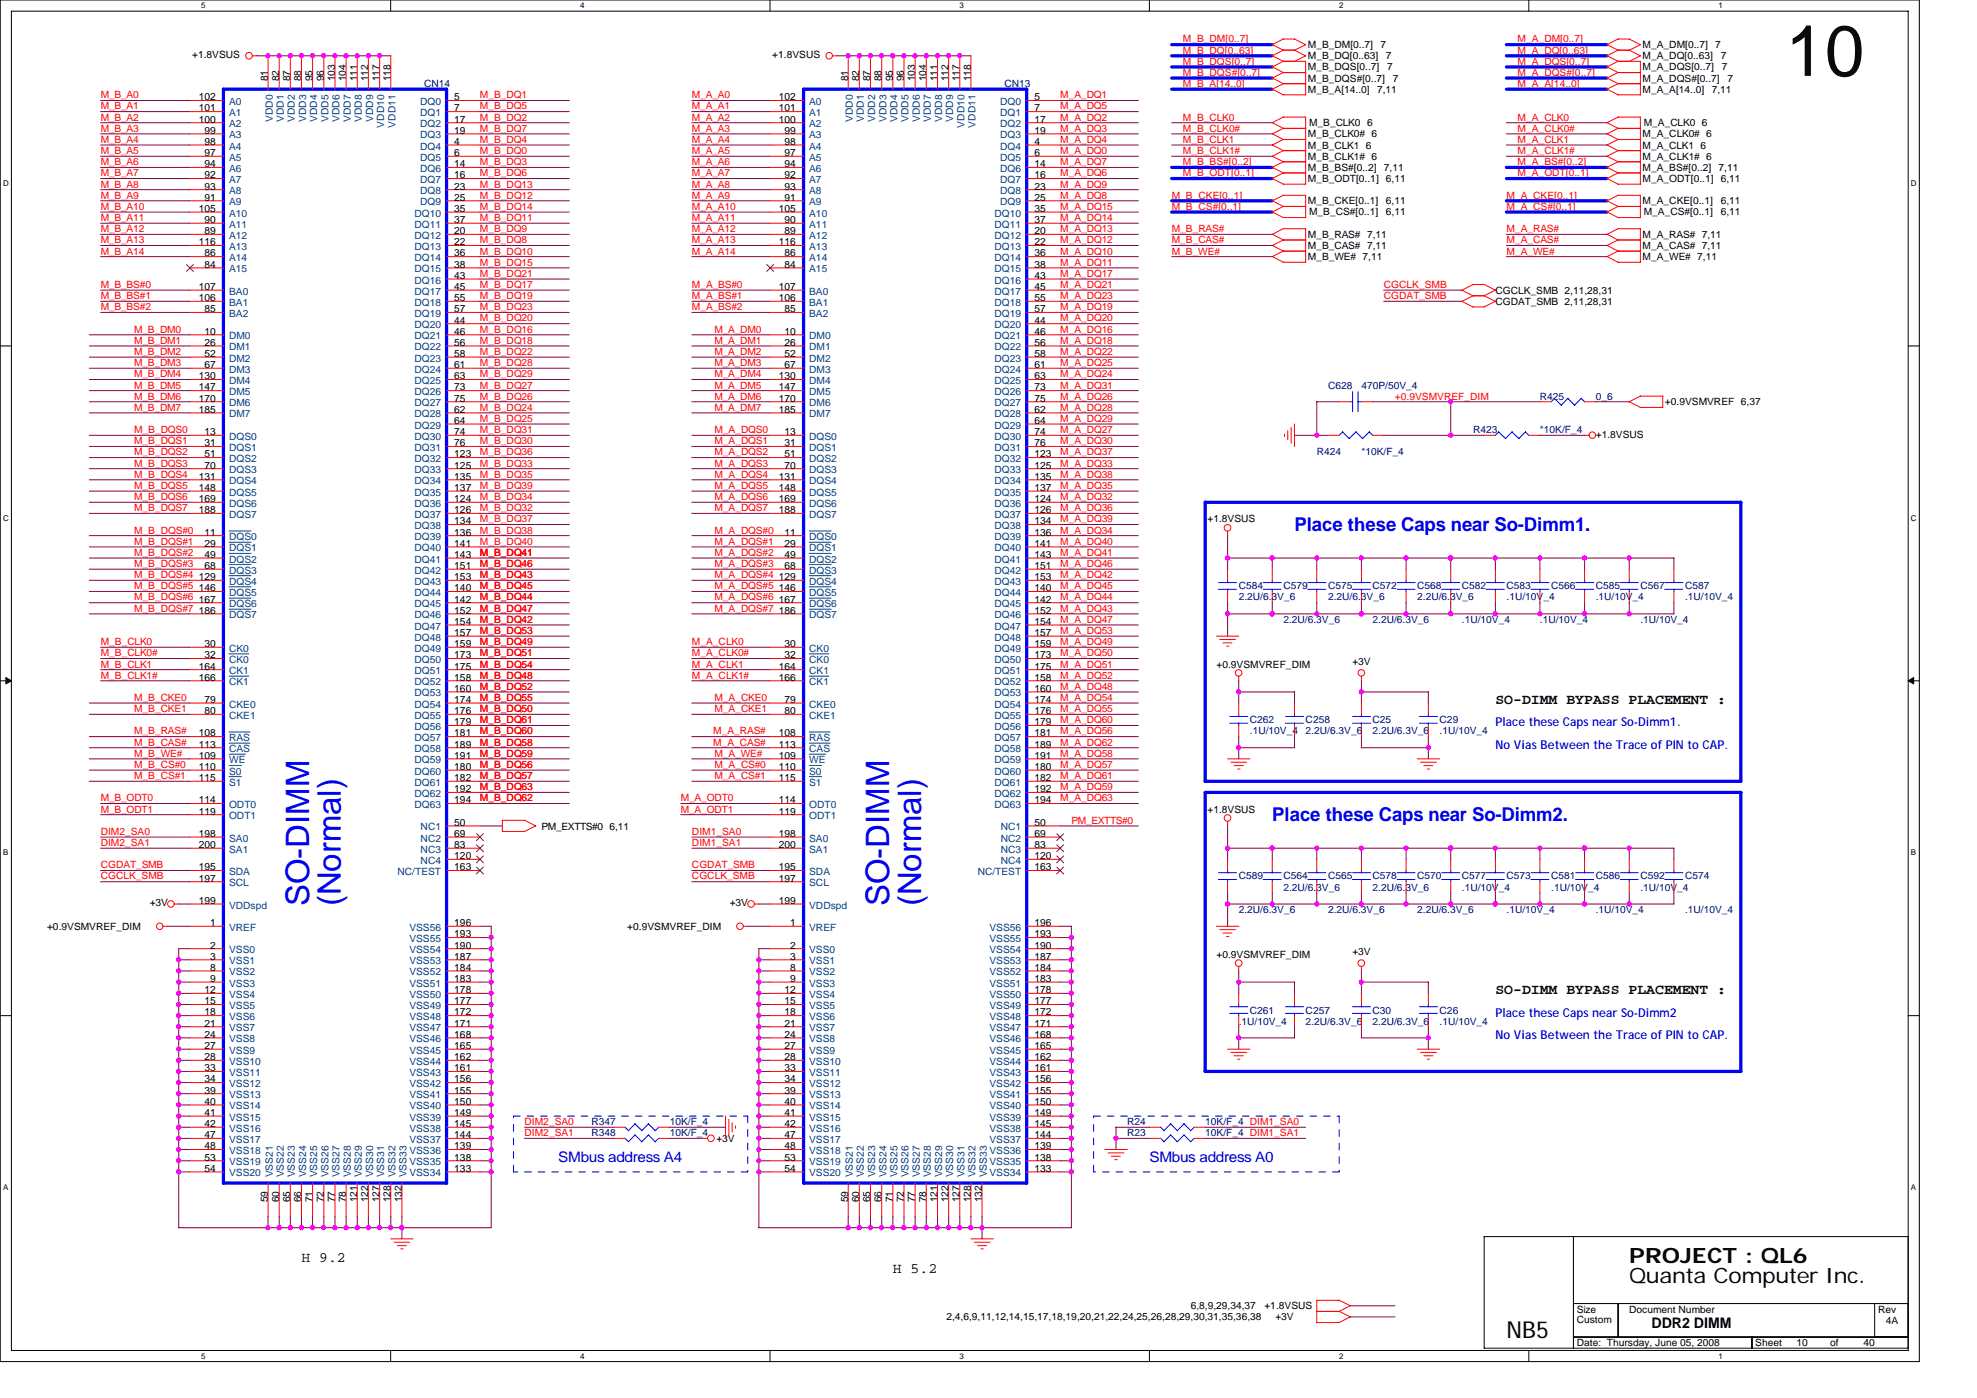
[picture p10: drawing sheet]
<svg xmlns="http://www.w3.org/2000/svg" width="297mm" height="210mm" viewBox="0 0 297 210" stroke-linecap="round" stroke-linejoin="round" font-family="sans-serif">
<defs><g id="words">
<text font-size="10.7" x="268.3" y="11.4">10</text>
<g font-size="4.9" fill="#00f">
<text x="46.4" y="136.1" transform="rotate(-90 46.4 136.1)">SO-DIMM</text>
<text x="51.2" y="136.1" transform="rotate(-90 51.2 136.1)">(Normal)</text>
<text x="133.6" y="136.1" transform="rotate(-90 133.6 136.1)">SO-DIMM</text>
<text x="138.4" y="136.1" transform="rotate(-90 138.4 136.1)">(Normal)</text>
</g>
<text font-size="3.5" x="226.4" y="200.9">NB5</text>
<g font-size="3.2">
<text x="244.8" y="189.8">PROJECT : QL6</text>
<text x="244.8" y="192.8">Quanta Computer Inc.</text>
</g>
<g font-size="2.9" fill="#00f">
<text x="194.5" y="79.8">Place these Caps near So-Dimm1.</text>
<text x="191.2" y="123.3">Place these Caps near So-Dimm2.</text>
</g>
<g font-size="2.2">
<text x="224.7" y="105.7">SO-DIMM BYPASS PLACEMENT :</text>
<text x="224.7" y="149.3">SO-DIMM BYPASS PLACEMENT :</text>
<text x="45.3" y="189.5">H 9.2</text>
<text x="134.2" y="191.2">H 5.2</text>
<text x="248.1" y="199.5">DDR2 DIMM</text>
</g>
<g font-size="2.2" fill="#00f">
<text x="83.9" y="174.6">SMbus address A4</text>
<text x="172.7" y="174.6">SMbus address A0</text>
</g>
<g font-size="1.8" fill="#00f">
<text x="224.7" y="112.5">No Vias Between the Trace of PIN to CAP.</text>
<text x="224.7" y="109.1">Place these Caps near So-Dimm1.</text>
<text x="224.7" y="152.7">Place these Caps near So-Dimm2</text>
<text x="224.7" y="156">No Vias Between the Trace of PIN to CAP.</text>
</g>
<g font-size="1.5">
<text x="28.9" y="8.7">+1.8VSUS</text>
<text x="116" y="8.7">+1.8VSUS</text>
<text x="196.5" y="10.6">M_B_DQS[0..7]</text>
<text x="196.5" y="8.9">M_B_DQ[0..63]</text>
<text x="196.5" y="7.2">M_B_DM[0..7]</text>
<text x="207.4" y="7.2">7</text>
<text x="208.2" y="8.9">7</text>
<text x="208.4" y="10.6">7</text>
<text x="246.8" y="7.2">M_A_DM[0..7]</text>
<text x="246.8" y="8.9">M_A_DQ[0..63]</text>
<text x="246.8" y="10.6">M_A_DQS[0..7]</text>
<text x="257.7" y="7.2">7</text>
<text x="258.5" y="8.9">7</text>
<text x="258.7" y="10.6">7</text>
<text x="29.9" y="15.1">102</text>
<text x="29.9" y="16.7">101</text>
<text x="40.3" y="12.2" transform="rotate(-90 40.3 12.2)">81</text>
<text x="41.9" y="12.2" transform="rotate(-90 41.9 12.2)">82</text>
<text x="43.6" y="12.2" transform="rotate(-90 43.6 12.2)">87</text>
<text x="45.3" y="12.2" transform="rotate(-90 45.3 12.2)">88</text>
<text x="46.9" y="12.2" transform="rotate(-90 46.9 12.2)">95</text>
<text x="48.6" y="12.2" transform="rotate(-90 48.6 12.2)">96</text>
<text x="50.3" y="12.2" transform="rotate(-90 50.3 12.2)">103</text>
<text x="52" y="12.2" transform="rotate(-90 52 12.2)">104</text>
<text x="53.7" y="12.2" transform="rotate(-90 53.7 12.2)">111</text>
<text x="55.3" y="12.2" transform="rotate(-90 55.3 12.2)">112</text>
<text x="57" y="12.2" transform="rotate(-90 57 12.2)">117</text>
<text x="58.7" y="12.2" transform="rotate(-90 58.7 12.2)">118</text>
<text x="68.3" y="15.1">5</text>
<text x="68.3" y="16.7">7</text>
<text x="117" y="15.1">102</text>
<text x="117" y="16.7">101</text>
<text x="127.4" y="12.2" transform="rotate(-90 127.4 12.2)">81</text>
<text x="129.1" y="12.2" transform="rotate(-90 129.1 12.2)">82</text>
<text x="130.8" y="12.2" transform="rotate(-90 130.8 12.2)">87</text>
<text x="132.5" y="12.2" transform="rotate(-90 132.5 12.2)">88</text>
<text x="134.1" y="12.2" transform="rotate(-90 134.1 12.2)">95</text>
<text x="135.8" y="12.2" transform="rotate(-90 135.8 12.2)">96</text>
<text x="137.5" y="12.2" transform="rotate(-90 137.5 12.2)">103</text>
<text x="139.1" y="12.2" transform="rotate(-90 139.1 12.2)">104</text>
<text x="140.8" y="12.2" transform="rotate(-90 140.8 12.2)">111</text>
<text x="142.5" y="12.2" transform="rotate(-90 142.5 12.2)">112</text>
<text x="144.2" y="12.2" transform="rotate(-90 144.2 12.2)">117</text>
<text x="145.9" y="12.2" transform="rotate(-90 145.9 12.2)">118</text>
<text x="155.4" y="15.1">5</text>
<text x="155.4" y="16.7">7</text>
<text x="196.5" y="12.3">M_B_DQS#[0..7]</text>
<text x="196.5" y="13.9">M_B_A[14..0]</text>
<text x="206.9" y="13.9">7,11</text>
<text x="209.3" y="12.3">7</text>
<text x="246.8" y="12.3">M_A_DQS#[0..7]</text>
<text x="246.8" y="13.9">M_A_A[14..0]</text>
<text x="257.2" y="13.9">7,11</text>
<text x="259.5" y="12.3">7</text>
<text x="29.9" y="18.4">100</text>
<text x="30.7" y="20.1">99</text>
<text x="30.7" y="21.8">98</text>
<text x="30.7" y="23.5">97</text>
<text x="68.3" y="18.4">17</text>
<text x="68.3" y="20.1">19</text>
<text x="68.3" y="21.8">4</text>
<text x="68.3" y="23.5">6</text>
<text x="117" y="18.4">100</text>
<text x="117.9" y="20.1">99</text>
<text x="117.9" y="21.8">98</text>
<text x="117.9" y="23.5">97</text>
<text x="155.4" y="18.4">17</text>
<text x="155.4" y="20.1">19</text>
<text x="155.4" y="21.8">4</text>
<text x="155.4" y="23.5">6</text>
<text x="196.5" y="24">M_B_CLK1# 6</text>
<text x="196.5" y="20.6">M_B_CLK0# 6</text>
<text x="196.5" y="22.3">M_B_CLK1 6</text>
<text x="196.7" y="18.9">M_B_CLK0 6</text>
<text x="246.8" y="24">M_A_CLK1# 6</text>
<text x="246.8" y="22.3">M_A_CLK1 6</text>
<text x="246.8" y="20.6">M_A_CLK0# 6</text>
<text x="247" y="18.9">M_A_CLK0 6</text>
<text x="30.7" y="25.1">94</text>
<text x="30.7" y="26.8">92</text>
<text x="30.7" y="28.5">93</text>
<text x="68.3" y="25.1">14</text>
<text x="68.3" y="26.8">16</text>
<text x="68.3" y="28.5">23</text>
<text x="117.9" y="25.1">94</text>
<text x="117.9" y="26.8">92</text>
<text x="117.9" y="28.5">93</text>
<text x="155.4" y="25.1">14</text>
<text x="155.4" y="26.8">16</text>
<text x="155.4" y="28.5">23</text>
<text x="196.5" y="27.3">M_B_ODT[0..1]</text>
<text x="196.5" y="25.7">M_B_BS#[0..2]</text>
<text x="207.9" y="25.7">7,11</text>
<text x="208.2" y="27.3">6,11</text>
<text x="246.8" y="27.3">M_A_ODT[0..1]</text>
<text x="246.8" y="25.7">M_A_BS#[0..2]</text>
<text x="258.2" y="25.7">7,11</text>
<text x="258.5" y="27.3">6,11</text>
<text x="29.9" y="31.8">105</text>
<text x="30.7" y="30.1">91</text>
<text x="30.7" y="33.5">90</text>
<text x="30.7" y="35.2">89</text>
<text x="68.3" y="30.1">25</text>
<text x="68.3" y="31.8">35</text>
<text x="68.3" y="33.5">37</text>
<text x="68.3" y="35.2">20</text>
<text x="117" y="31.8">105</text>
<text x="117.9" y="30.1">91</text>
<text x="117.9" y="33.5">90</text>
<text x="117.9" y="35.2">89</text>
<text x="155.4" y="30.1">25</text>
<text x="155.4" y="31.8">35</text>
<text x="155.4" y="33.5">37</text>
<text x="155.4" y="35.2">20</text>
<text x="196.5" y="35.7">M_B_RAS# 7,11</text>
<text x="196.5" y="30.7">M_B_CKE[0..1]</text>
<text x="196.7" y="32.4">M_B_CS#[0..1]</text>
<text x="208.2" y="32.4">6,11</text>
<text x="208.2" y="30.7">6,11</text>
<text x="246.8" y="35.7">M_A_RAS# 7,11</text>
<text x="246.8" y="30.7">M_A_CKE[0..1]</text>
<text x="247" y="32.4">M_A_CS#[0..1]</text>
<text x="258.5" y="32.4">6,11</text>
<text x="258.5" y="30.7">6,11</text>
<text x="29.9" y="36.9">116</text>
<text x="30.7" y="38.5">86</text>
<text x="30.7" y="40.2">84</text>
<text x="68.3" y="36.9">22</text>
<text x="68.3" y="38.5">36</text>
<text x="68.3" y="40.2">38</text>
<text x="68.3" y="41.9">43</text>
<text x="117" y="36.9">116</text>
<text x="117.9" y="38.5">86</text>
<text x="117.9" y="40.2">84</text>
<text x="155.4" y="36.9">22</text>
<text x="155.4" y="38.5">36</text>
<text x="155.4" y="40.2">38</text>
<text x="155.4" y="41.9">43</text>
<text x="196.5" y="37.4">M_B_CAS# 7,11</text>
<text x="196.5" y="39.1">M_B_WE# 7,11</text>
<text x="246.8" y="37.4">M_A_CAS# 7,11</text>
<text x="246.8" y="39.1">M_A_WE# 7,11</text>
<text x="29.9" y="43.6">107</text>
<text x="29.9" y="45.2">106</text>
<text x="30.7" y="46.9">85</text>
<text x="68.3" y="43.6">45</text>
<text x="68.3" y="45.2">55</text>
<text x="68.3" y="46.9">57</text>
<text x="117" y="43.6">107</text>
<text x="117" y="45.2">106</text>
<text x="117.9" y="46.9">85</text>
<text x="155.4" y="43.6">45</text>
<text x="155.4" y="45.2">55</text>
<text x="155.4" y="46.9">57</text>
<text x="224.7" y="45.8">CGDAT_SMB 2,11,28,31</text>
<text x="224.7" y="44.1">CGCLK_SMB 2,11,28,31</text>
<text x="30.7" y="50.3">10</text>
<text x="30.7" y="51.9">26</text>
<text x="30.7" y="53.6">52</text>
<text x="68.3" y="48.6">44</text>
<text x="68.3" y="50.3">46</text>
<text x="68.3" y="51.9">56</text>
<text x="68.3" y="53.6">58</text>
<text x="117.9" y="50.3">10</text>
<text x="117.9" y="51.9">26</text>
<text x="117.9" y="53.6">52</text>
<text x="155.4" y="48.6">44</text>
<text x="155.4" y="50.3">46</text>
<text x="155.4" y="51.9">56</text>
<text x="155.4" y="53.6">58</text>
<text x="29.9" y="57">130</text>
<text x="29.9" y="58.7">147</text>
<text x="30.7" y="55.3">67</text>
<text x="68.3" y="55.3">61</text>
<text x="68.3" y="57">63</text>
<text x="68.3" y="58.7">73</text>
<text x="117" y="57">130</text>
<text x="117" y="58.7">147</text>
<text x="117.9" y="55.3">67</text>
<text x="155.4" y="55.3">61</text>
<text x="155.4" y="57">63</text>
<text x="155.4" y="58.7">73</text>
<text x="29.9" y="60.3">170</text>
<text x="29.9" y="62">185</text>
<text x="30.7" y="65.4">13</text>
<text x="68.3" y="60.3">75</text>
<text x="68.3" y="62">62</text>
<text x="68.3" y="63.7">64</text>
<text x="68.3" y="65.4">74</text>
<text x="117" y="60.3">170</text>
<text x="117" y="62">185</text>
<text x="117.9" y="65.4">13</text>
<text x="155.4" y="60.3">75</text>
<text x="155.4" y="62">62</text>
<text x="155.4" y="63.7">64</text>
<text x="155.4" y="65.4">74</text>
<text x="239.8" y="65.7">+1.8VSUS</text>
<text x="250.1" y="60.9">+0.9VSMVREF 6,37</text>
<text x="30.7" y="67">31</text>
<text x="30.7" y="68.7">51</text>
<text x="30.7" y="70.4">70</text>
<text x="68.3" y="67">76</text>
<text x="68.3" y="68.7">123</text>
<text x="68.3" y="70.4">125</text>
<text x="117.9" y="67">31</text>
<text x="117.9" y="68.7">51</text>
<text x="117.9" y="70.4">70</text>
<text x="155.4" y="67">76</text>
<text x="155.4" y="68.7">123</text>
<text x="155.4" y="70.4">125</text>
<text x="29.9" y="72.1">131</text>
<text x="29.9" y="73.7">148</text>
<text x="29.9" y="75.4">169</text>
<text x="29.9" y="77.1">188</text>
<text x="68.3" y="72.1">135</text>
<text x="68.3" y="73.7">137</text>
<text x="68.3" y="75.4">124</text>
<text x="68.3" y="77.1">126</text>
<text x="117" y="72.1">131</text>
<text x="117" y="73.7">148</text>
<text x="117" y="75.4">169</text>
<text x="117" y="77.1">188</text>
<text x="155.4" y="72.1">135</text>
<text x="155.4" y="73.7">137</text>
<text x="155.4" y="75.4">124</text>
<text x="155.4" y="77.1">126</text>
<text x="30.7" y="80.4">11</text>
<text x="30.7" y="82.1">29</text>
<text x="30.7" y="83.8">49</text>
<text x="68.3" y="78.8">134</text>
<text x="68.3" y="80.4">136</text>
<text x="68.3" y="82.1">141</text>
<text x="68.3" y="83.8">143</text>
<text x="117.9" y="80.4">11</text>
<text x="117.9" y="82.1">29</text>
<text x="117.9" y="83.8">49</text>
<text x="155.4" y="78.8">134</text>
<text x="155.4" y="80.4">136</text>
<text x="155.4" y="82.1">141</text>
<text x="155.4" y="83.8">143</text>
<text x="181.4" y="78.5">+1.8VSUS</text>
<text x="29.9" y="87.1">129</text>
<text x="29.9" y="88.8">146</text>
<text x="30.7" y="85.5">68</text>
<text x="68.3" y="85.5">151</text>
<text x="68.3" y="87.1">153</text>
<text x="68.3" y="88.8">140</text>
<text x="117" y="87.1">129</text>
<text x="117" y="88.8">146</text>
<text x="117.9" y="85.5">68</text>
<text x="155.4" y="85.5">151</text>
<text x="155.4" y="87.1">153</text>
<text x="155.4" y="88.8">140</text>
<text x="29.9" y="90.5">167</text>
<text x="29.9" y="92.2">186</text>
<text x="68.3" y="90.5">142</text>
<text x="68.3" y="92.2">152</text>
<text x="68.3" y="93.9">154</text>
<text x="68.3" y="95.5">157</text>
<text x="117" y="90.5">167</text>
<text x="117" y="92.2">186</text>
<text x="155.4" y="90.5">142</text>
<text x="155.4" y="92.2">152</text>
<text x="155.4" y="93.9">154</text>
<text x="155.4" y="95.5">157</text>
<text x="29.9" y="100.6">164</text>
<text x="30.7" y="97.2">30</text>
<text x="30.7" y="98.9">32</text>
<text x="68.3" y="97.2">159</text>
<text x="68.3" y="98.9">173</text>
<text x="68.3" y="100.6">175</text>
<text x="117" y="100.6">164</text>
<text x="117.9" y="97.2">30</text>
<text x="117.9" y="98.9">32</text>
<text x="155.4" y="97.2">159</text>
<text x="155.4" y="98.9">173</text>
<text x="155.4" y="100.6">175</text>
<text x="182.8" y="100.3">+0.9VSMVREF_DIM</text>
<text x="203.2" y="99.9">+3V</text>
<text x="29.9" y="102.2">166</text>
<text x="30.7" y="105.6">79</text>
<text x="30.7" y="107.3">80</text>
<text x="68.3" y="102.2">158</text>
<text x="68.3" y="103.9">160</text>
<text x="68.3" y="105.6">174</text>
<text x="68.3" y="107.3">176</text>
<text x="117" y="102.2">166</text>
<text x="117.9" y="105.6">79</text>
<text x="117.9" y="107.3">80</text>
<text x="155.4" y="102.2">158</text>
<text x="155.4" y="103.9">160</text>
<text x="155.4" y="105.6">174</text>
<text x="155.4" y="107.3">176</text>
<text x="29.9" y="110.6">108</text>
<text x="29.9" y="112.3">113</text>
<text x="29.9" y="114">109</text>
<text x="68.3" y="108.9">179</text>
<text x="68.3" y="110.6">181</text>
<text x="68.3" y="112.3">189</text>
<text x="68.3" y="114">191</text>
<text x="117" y="110.6">108</text>
<text x="117" y="112.3">113</text>
<text x="117" y="114">109</text>
<text x="155.4" y="108.9">179</text>
<text x="155.4" y="110.6">181</text>
<text x="155.4" y="112.3">189</text>
<text x="155.4" y="114">191</text>
<text x="29.9" y="115.7">110</text>
<text x="29.9" y="117.3">115</text>
<text x="68.3" y="115.7">180</text>
<text x="68.3" y="117.3">182</text>
<text x="68.3" y="119">192</text>
<text x="117" y="115.7">110</text>
<text x="117" y="117.3">115</text>
<text x="155.4" y="115.7">180</text>
<text x="155.4" y="117.3">182</text>
<text x="155.4" y="119">192</text>
<text x="29.9" y="125.7">198</text>
<text x="29.9" y="120.7">114</text>
<text x="29.9" y="122.3">119</text>
<text x="68.3" y="120.7">194</text>
<text x="68.3" y="124">50</text>
<text x="68.3" y="125.7">69</text>
<text x="81.3" y="124.7">PM_EXTTS#0 6,11</text>
<text x="117" y="125.7">198</text>
<text x="117" y="120.7">114</text>
<text x="117" y="122.3">119</text>
<text x="155.4" y="120.7">194</text>
<text x="155.4" y="124">50</text>
<text x="155.4" y="125.7">69</text>
<text x="181.4" y="122">+1.8VSUS</text>
<text x="29.9" y="127.4">200</text>
<text x="29.9" y="130.7">195</text>
<text x="68.3" y="127.4">83</text>
<text x="68.3" y="129.1">120</text>
<text x="68.3" y="130.7">163</text>
<text x="117" y="127.4">200</text>
<text x="117" y="130.7">195</text>
<text x="155.4" y="127.4">83</text>
<text x="155.4" y="129.1">120</text>
<text x="155.4" y="130.7">163</text>
<text x="22.5" y="136.1">+3V</text>
<text x="29.9" y="132.4">197</text>
<text x="29.9" y="135.8">199</text>
<text x="109.7" y="136.1">+3V</text>
<text x="117" y="132.4">197</text>
<text x="117" y="135.8">199</text>
<text x="7.1" y="139.7">+0.9VSMVREF_DIM</text>
<text x="31.6" y="139.1">1</text>
<text x="31.6" y="142.5">2</text>
<text x="68.3" y="139.1">196</text>
<text x="68.3" y="140.8">193</text>
<text x="68.3" y="142.5">190</text>
<text x="94.3" y="139.7">+0.9VSMVREF_DIM</text>
<text x="118.7" y="139.1">1</text>
<text x="118.7" y="142.5">2</text>
<text x="155.4" y="139.1">196</text>
<text x="155.4" y="140.8">193</text>
<text x="155.4" y="142.5">190</text>
<text x="182.8" y="143.8">+0.9VSMVREF_DIM</text>
<text x="203.2" y="143.5">+3V</text>
<text x="30.7" y="149.2">12</text>
<text x="31.6" y="144.1">3</text>
<text x="31.6" y="145.8">8</text>
<text x="31.6" y="147.5">9</text>
<text x="68.3" y="144.1">187</text>
<text x="68.3" y="145.8">184</text>
<text x="68.3" y="147.5">183</text>
<text x="68.3" y="149.2">178</text>
<text x="117.9" y="149.2">12</text>
<text x="118.7" y="144.1">3</text>
<text x="118.7" y="145.8">8</text>
<text x="118.7" y="147.5">9</text>
<text x="155.4" y="144.1">187</text>
<text x="155.4" y="145.8">184</text>
<text x="155.4" y="147.5">183</text>
<text x="155.4" y="149.2">178</text>
<text x="30.7" y="150.9">15</text>
<text x="30.7" y="152.5">18</text>
<text x="30.7" y="154.2">21</text>
<text x="30.7" y="155.9">24</text>
<text x="68.3" y="152.5">172</text>
<text x="68.3" y="154.2">171</text>
<text x="68.3" y="155.9">168</text>
<text x="68.3" y="150.9">177</text>
<text x="117.9" y="150.9">15</text>
<text x="117.9" y="152.5">18</text>
<text x="117.9" y="154.2">21</text>
<text x="117.9" y="155.9">24</text>
<text x="155.4" y="152.5">172</text>
<text x="155.4" y="154.2">171</text>
<text x="155.4" y="155.9">168</text>
<text x="155.4" y="150.9">177</text>
<text x="30.7" y="157.6">27</text>
<text x="30.7" y="159.2">28</text>
<text x="30.7" y="160.9">33</text>
<text x="68.3" y="157.6">165</text>
<text x="68.3" y="159.2">162</text>
<text x="68.3" y="160.9">161</text>
<text x="117.9" y="157.6">27</text>
<text x="117.9" y="159.2">28</text>
<text x="117.9" y="160.9">33</text>
<text x="155.4" y="157.6">165</text>
<text x="155.4" y="159.2">162</text>
<text x="155.4" y="160.9">161</text>
<text x="30.7" y="162.6">34</text>
<text x="30.7" y="164.3">39</text>
<text x="30.7" y="165.9">40</text>
<text x="30.7" y="167.6">41</text>
<text x="68.3" y="162.6">156</text>
<text x="68.3" y="164.3">155</text>
<text x="68.3" y="165.9">150</text>
<text x="68.3" y="167.6">149</text>
<text x="117.9" y="162.6">34</text>
<text x="117.9" y="164.3">39</text>
<text x="117.9" y="165.9">40</text>
<text x="117.9" y="167.6">41</text>
<text x="155.4" y="162.6">156</text>
<text x="155.4" y="164.3">155</text>
<text x="155.4" y="165.9">150</text>
<text x="155.4" y="167.6">149</text>
<text x="30.7" y="169.3">42</text>
<text x="30.7" y="172.6">48</text>
<text x="30.7" y="171">47</text>
<text x="68.3" y="172.6">139</text>
<text x="68.3" y="171">144</text>
<text x="68.3" y="169.3">145</text>
<text x="107.7" y="171.5">+3V</text>
<text x="117.9" y="169.3">42</text>
<text x="117.9" y="172.6">48</text>
<text x="117.9" y="171">47</text>
<text x="155.4" y="172.6">139</text>
<text x="155.4" y="171">144</text>
<text x="155.4" y="169.3">145</text>
<text x="30.7" y="174.3">53</text>
<text x="30.7" y="176">54</text>
<text x="68.3" y="176">133</text>
<text x="68.3" y="174.3">138</text>
<text x="117.9" y="174.3">53</text>
<text x="117.9" y="176">54</text>
<text x="155.4" y="176">133</text>
<text x="155.4" y="174.3">138</text>
<text x="40.3" y="180.6" transform="rotate(-90 40.3 180.6)">59</text>
<text x="41.9" y="180.6" transform="rotate(-90 41.9 180.6)">60</text>
<text x="43.6" y="180.6" transform="rotate(-90 43.6 180.6)">65</text>
<text x="45.3" y="180.6" transform="rotate(-90 45.3 180.6)">66</text>
<text x="46.9" y="180.6" transform="rotate(-90 46.9 180.6)">71</text>
<text x="48.6" y="180.6" transform="rotate(-90 48.6 180.6)">72</text>
<text x="50.3" y="180.6" transform="rotate(-90 50.3 180.6)">77</text>
<text x="52" y="180.6" transform="rotate(-90 52 180.6)">78</text>
<text x="53.7" y="180.6" transform="rotate(-90 53.7 180.6)">121</text>
<text x="55.3" y="180.6" transform="rotate(-90 55.3 180.6)">122</text>
<text x="57" y="180.6" transform="rotate(-90 57 180.6)">127</text>
<text x="58.7" y="180.6" transform="rotate(-90 58.7 180.6)">128</text>
<text x="60.4" y="180.6" transform="rotate(-90 60.4 180.6)">132</text>
<text x="127.4" y="180.6" transform="rotate(-90 127.4 180.6)">59</text>
<text x="129.1" y="180.6" transform="rotate(-90 129.1 180.6)">60</text>
<text x="130.8" y="180.6" transform="rotate(-90 130.8 180.6)">65</text>
<text x="132.5" y="180.6" transform="rotate(-90 132.5 180.6)">66</text>
<text x="134.1" y="180.6" transform="rotate(-90 134.1 180.6)">71</text>
<text x="135.8" y="180.6" transform="rotate(-90 135.8 180.6)">72</text>
<text x="137.5" y="180.6" transform="rotate(-90 137.5 180.6)">77</text>
<text x="139.1" y="180.6" transform="rotate(-90 139.1 180.6)">78</text>
<text x="140.8" y="180.6" transform="rotate(-90 140.8 180.6)">121</text>
<text x="142.5" y="180.6" transform="rotate(-90 142.5 180.6)">122</text>
<text x="144.2" y="180.6" transform="rotate(-90 144.2 180.6)">127</text>
<text x="145.9" y="180.6" transform="rotate(-90 145.9 180.6)">128</text>
<text x="147.5" y="180.6" transform="rotate(-90 147.5 180.6)">132</text>
<text x="178.9" y="196.7">6,8,9,29,34,37</text>
<text x="190" y="196.7">+1.8VSUS</text>
<text x="236.9" y="197.1">Size</text>
<text x="244.8" y="197.1">Document Number</text>
<text x="282.2" y="197.1">Rev</text>
<text x="142.2" y="198.3">2,4,6,9,11,12,14,15,17,18,19,20,21,22,24,25,26,28,29,30,31,35,36,38</text>
<text x="191.6" y="198.3">+3V</text>
<text x="236.9" y="202.2">Date: Thursday, June 05, 2008</text>
<text x="236.9" y="198.7">Custom</text>
<text x="263.7" y="202.2">Sheet</text>
<text x="269.9" y="202.2">10</text>
<text x="275" y="202.2">of</text>
<text x="280" y="202.2">40</text>
<text x="283.4" y="198.8">4A</text>
</g>
<g font-size="1.5" fill="#f00">
<text x="177.7" y="8.1">M_B_DQ[0..63]</text>
<text x="177.7" y="9.7">M_B_DQS[0..7]</text>
<text x="177.7" y="11.4">M_B_DQS#[0..7]</text>
<text x="177.7" y="6.4">M_B_DM[0..7]</text>
<text x="228" y="8.1">M_A_DQ[0..63]</text>
<text x="228" y="9.7">M_A_DQS[0..7]</text>
<text x="228" y="11.4">M_A_DQS#[0..7]</text>
<text x="228" y="6.4">M_A_DM[0..7]</text>
<text x="15.1" y="16.4">M_B_A1</text>
<text x="15.1" y="14.8">M_B_A0</text>
<text x="72.1" y="14.8">M_B_DQ1</text>
<text x="72.1" y="16.4">M_B_DQ5</text>
<text x="104" y="14.8">M_A_A0</text>
<text x="104" y="16.4">M_A_A1</text>
<text x="159.3" y="16.4">M_A_DQ5</text>
<text x="159.3" y="14.8">M_A_DQ1</text>
<text x="177.7" y="13.1">M_B_A[14..0]</text>
<text x="228" y="13.1">M_A_A[14..0]</text>
<text x="15.1" y="18.1">M_B_A2</text>
<text x="15.1" y="21.5">M_B_A4</text>
<text x="15.1" y="19.8">M_B_A3</text>
<text x="15.1" y="23.1">M_B_A5</text>
<text x="72.1" y="21.5">M_B_DQ4</text>
<text x="72.1" y="23.1">M_B_DQ0</text>
<text x="72.1" y="19.8">M_B_DQ7</text>
<text x="72.1" y="18.1">M_B_DQ2</text>
<text x="104" y="23.1">M_A_A5</text>
<text x="104" y="19.8">M_A_A3</text>
<text x="104" y="21.5">M_A_A4</text>
<text x="104" y="18.1">M_A_A2</text>
<text x="159.3" y="23.1">M_A_DQ0</text>
<text x="159.3" y="19.8">M_A_DQ3</text>
<text x="159.3" y="18.1">M_A_DQ2</text>
<text x="159.3" y="21.5">M_A_DQ4</text>
<text x="177.7" y="18.1">M_B_CLK0</text>
<text x="177.7" y="19.8">M_B_CLK0#</text>
<text x="177.7" y="21.5">M_B_CLK1</text>
<text x="177.7" y="23.1">M_B_CLK1#</text>
<text x="228" y="21.5">M_A_CLK1</text>
<text x="228" y="23.1">M_A_CLK1#</text>
<text x="228" y="18.1">M_A_CLK0</text>
<text x="228" y="19.8">M_A_CLK0#</text>
<text x="15.1" y="28.2">M_B_A8</text>
<text x="15.1" y="26.5">M_B_A7</text>
<text x="15.1" y="24.8">M_B_A6</text>
<text x="15.1" y="29.8">M_B_A9</text>
<text x="72.1" y="28.2">M_B_DQ13</text>
<text x="72.1" y="24.8">M_B_DQ3</text>
<text x="72.1" y="29.8">M_B_DQ12</text>
<text x="72.1" y="26.5">M_B_DQ6</text>
<text x="104" y="24.8">M_A_A6</text>
<text x="104" y="28.2">M_A_A8</text>
<text x="104" y="26.5">M_A_A7</text>
<text x="104" y="29.8">M_A_A9</text>
<text x="159.3" y="28.2">M_A_DQ9</text>
<text x="159.3" y="29.8">M_A_DQ8</text>
<text x="159.3" y="26.5">M_A_DQ6</text>
<text x="159.3" y="24.8">M_A_DQ7</text>
<text x="176.1" y="29.8">M_B_CKE[0..1]</text>
<text x="177.7" y="26.5">M_B_ODT[0..1]</text>
<text x="177.7" y="24.8">M_B_BS#[0..2]</text>
<text x="226.4" y="29.8">M_A_CKE[0..1]</text>
<text x="228" y="24.8">M_A_BS#[0..2]</text>
<text x="228" y="26.5">M_A_ODT[0..1]</text>
<text x="15.1" y="33.2">M_B_A11</text>
<text x="15.1" y="31.5">M_B_A10</text>
<text x="15.1" y="34.9">M_B_A12</text>
<text x="72.1" y="34.9">M_B_DQ9</text>
<text x="72.1" y="31.5">M_B_DQ14</text>
<text x="72.1" y="33.2">M_B_DQ11</text>
<text x="104" y="34.9">M_A_A12</text>
<text x="104" y="31.5">M_A_A10</text>
<text x="104" y="33.2">M_A_A11</text>
<text x="159.3" y="33.2">M_A_DQ14</text>
<text x="159.3" y="31.5">M_A_DQ15</text>
<text x="159.3" y="34.9">M_A_DQ13</text>
<text x="176.1" y="34.9">M_B_RAS#</text>
<text x="176.1" y="31.5">M_B_CS#[0..1]</text>
<text x="226.4" y="34.9">M_A_RAS#</text>
<text x="226.4" y="31.5">M_A_CS#[0..1]</text>
<text x="15.1" y="38.2">M_B_A14</text>
<text x="15.1" y="36.6">M_B_A13</text>
<text x="72.1" y="36.6">M_B_DQ8</text>
<text x="72.1" y="39.9">M_B_DQ15</text>
<text x="72.1" y="38.2">M_B_DQ10</text>
<text x="72.1" y="41.6">M_B_DQ21</text>
<text x="104" y="38.2">M_A_A14</text>
<text x="104" y="36.6">M_A_A13</text>
<text x="159.3" y="38.2">M_A_DQ10</text>
<text x="159.3" y="39.9">M_A_DQ11</text>
<text x="159.3" y="36.6">M_A_DQ12</text>
<text x="159.3" y="41.6">M_A_DQ17</text>
<text x="176.1" y="38.2">M_B_WE#</text>
<text x="176.1" y="36.6">M_B_CAS#</text>
<text x="226.4" y="38.2">M_A_WE#</text>
<text x="226.4" y="36.6">M_A_CAS#</text>
<text x="15.1" y="46.6">M_B_BS#2</text>
<text x="15.1" y="43.3">M_B_BS#0</text>
<text x="15.1" y="44.9">M_B_BS#1</text>
<text x="72.1" y="44.9">M_B_DQ19</text>
<text x="72.1" y="46.6">M_B_DQ23</text>
<text x="72.1" y="43.3">M_B_DQ17</text>
<text x="104" y="44.9">M_A_BS#1</text>
<text x="104" y="46.6">M_A_BS#2</text>
<text x="104" y="43.3">M_A_BS#0</text>
<text x="159.3" y="43.3">M_A_DQ21</text>
<text x="159.3" y="44.9">M_A_DQ23</text>
<text x="159.3" y="46.6">M_A_DQ19</text>
<text x="207.9" y="44.9">CGDAT_SMB</text>
<text x="207.9" y="43.3">CGCLK_SMB</text>
<text x="20.1" y="53.3">M_B_DM2</text>
<text x="20.1" y="50">M_B_DM0</text>
<text x="20.1" y="51.6">M_B_DM1</text>
<text x="72.1" y="51.6">M_B_DQ18</text>
<text x="72.1" y="53.3">M_B_DQ22</text>
<text x="72.1" y="50">M_B_DQ16</text>
<text x="72.1" y="48.3">M_B_DQ20</text>
<text x="107.3" y="51.6">M_A_DM1</text>
<text x="107.3" y="50">M_A_DM0</text>
<text x="107.3" y="53.3">M_A_DM2</text>
<text x="159.3" y="51.6">M_A_DQ18</text>
<text x="159.3" y="53.3">M_A_DQ22</text>
<text x="159.3" y="48.3">M_A_DQ20</text>
<text x="159.3" y="50">M_A_DQ16</text>
<text x="20.1" y="58.4">M_B_DM5</text>
<text x="20.1" y="56.7">M_B_DM4</text>
<text x="20.1" y="55">M_B_DM3</text>
<text x="72.1" y="58.4">M_B_DQ27</text>
<text x="72.1" y="55">M_B_DQ28</text>
<text x="72.1" y="56.7">M_B_DQ29</text>
<text x="107.3" y="58.4">M_A_DM5</text>
<text x="107.3" y="55">M_A_DM3</text>
<text x="107.3" y="56.7">M_A_DM4</text>
<text x="159.3" y="56.7">M_A_DQ24</text>
<text x="159.3" y="58.4">M_A_DQ31</text>
<text x="159.3" y="55">M_A_DQ25</text>
<text x="20.1" y="61.7">M_B_DM7</text>
<text x="20.1" y="60">M_B_DM6</text>
<text x="20.1" y="65">M_B_DQS0</text>
<text x="72.1" y="60">M_B_DQ26</text>
<text x="72.1" y="63.4">M_B_DQ25</text>
<text x="72.1" y="61.7">M_B_DQ24</text>
<text x="72.1" y="65">M_B_DQ31</text>
<text x="107.3" y="61.7">M_A_DM7</text>
<text x="107.3" y="60">M_A_DM6</text>
<text x="107.3" y="65">M_A_DQS0</text>
<text x="159.3" y="65">M_A_DQ27</text>
<text x="159.3" y="60">M_A_DQ26</text>
<text x="159.3" y="61.7">M_A_DQ28</text>
<text x="159.3" y="63.4">M_A_DQ29</text>
<text x="209.6" y="60">+0.9VSMVREF_DIM</text>
<text x="20.1" y="70.1">M_B_DQS3</text>
<text x="20.1" y="66.7">M_B_DQS1</text>
<text x="20.1" y="71.8">M_B_DQS4</text>
<text x="20.1" y="68.4">M_B_DQS2</text>
<text x="72.1" y="68.4">M_B_DQ36</text>
<text x="72.1" y="70.1">M_B_DQ33</text>
<text x="72.1" y="71.8">M_B_DQ35</text>
<text x="72.1" y="66.7">M_B_DQ30</text>
<text x="107.3" y="71.8">M_A_DQS4</text>
<text x="107.3" y="66.7">M_A_DQS1</text>
<text x="107.3" y="70.1">M_A_DQS3</text>
<text x="107.3" y="68.4">M_A_DQS2</text>
<text x="159.3" y="68.4">M_A_DQ37</text>
<text x="159.3" y="71.8">M_A_DQ38</text>
<text x="159.3" y="70.1">M_A_DQ33</text>
<text x="159.3" y="66.7">M_A_DQ30</text>
<text x="20.1" y="76.8">M_B_DQS7</text>
<text x="20.1" y="73.4">M_B_DQS5</text>
<text x="20.1" y="75.1">M_B_DQS6</text>
<text x="72.1" y="76.8">M_B_DQ32</text>
<text x="72.1" y="75.1">M_B_DQ34</text>
<text x="72.1" y="73.4">M_B_DQ39</text>
<text x="107.3" y="73.4">M_A_DQS5</text>
<text x="107.3" y="76.8">M_A_DQS7</text>
<text x="107.3" y="75.1">M_A_DQS6</text>
<text x="159.3" y="73.4">M_A_DQ35</text>
<text x="159.3" y="75.1">M_A_DQ32</text>
<text x="159.3" y="76.8">M_A_DQ36</text>
<text x="20.1" y="83.5">M_B_DQS#2</text>
<text x="20.1" y="80.1">M_B_DQS#0</text>
<text x="20.1" y="81.8">M_B_DQS#1</text>
<text x="72.1" y="81.8">M_B_DQ40</text>
<text x="72.1" y="83.5">M_B_DQ41</text>
<text x="72.1" y="80.1">M_B_DQ38</text>
<text x="72.1" y="78.5">M_B_DQ37</text>
<text x="107.3" y="81.8">M_A_DQS#1</text>
<text x="107.3" y="80.1">M_A_DQS#0</text>
<text x="107.3" y="83.5">M_A_DQS#2</text>
<text x="159.3" y="83.5">M_A_DQ41</text>
<text x="159.3" y="80.1">M_A_DQ34</text>
<text x="159.3" y="81.8">M_A_DQ40</text>
<text x="159.3" y="78.5">M_A_DQ39</text>
<text x="20.1" y="88.5">M_B_DQS#5</text>
<text x="20.1" y="85.2">M_B_DQS#3</text>
<text x="20.1" y="86.8">M_B_DQS#4</text>
<text x="72.1" y="85.2">M_B_DQ46</text>
<text x="72.1" y="86.8">M_B_DQ43</text>
<text x="72.1" y="88.5">M_B_DQ45</text>
<text x="107.3" y="88.5">M_A_DQS#5</text>
<text x="107.3" y="86.8">M_A_DQS#4</text>
<text x="107.3" y="85.2">M_A_DQS#3</text>
<text x="159.3" y="88.5">M_A_DQ45</text>
<text x="159.3" y="85.2">M_A_DQ46</text>
<text x="159.3" y="86.8">M_A_DQ42</text>
<text x="20.1" y="90.2">M_B_DQS#6</text>
<text x="20.1" y="91.9">M_B_DQS#7</text>
<text x="72.1" y="93.6">M_B_DQ42</text>
<text x="72.1" y="90.2">M_B_DQ44</text>
<text x="72.1" y="91.9">M_B_DQ47</text>
<text x="72.1" y="95.2">M_B_DQ53</text>
<text x="107.3" y="91.9">M_A_DQS#7</text>
<text x="107.3" y="90.2">M_A_DQS#6</text>
<text x="159.3" y="90.2">M_A_DQ44</text>
<text x="159.3" y="91.9">M_A_DQ43</text>
<text x="159.3" y="93.6">M_A_DQ47</text>
<text x="159.3" y="95.2">M_A_DQ53</text>
<text x="15.1" y="98.6">M_B_CLK0#</text>
<text x="15.1" y="96.9">M_B_CLK0</text>
<text x="15.1" y="101.9">M_B_CLK1#</text>
<text x="15.1" y="100.3">M_B_CLK1</text>
<text x="72.1" y="101.9">M_B_DQ48</text>
<text x="72.1" y="100.3">M_B_DQ54</text>
<text x="72.1" y="98.6">M_B_DQ51</text>
<text x="72.1" y="96.9">M_B_DQ49</text>
<text x="104" y="96.9">M_A_CLK0</text>
<text x="104" y="98.6">M_A_CLK0#</text>
<text x="104" y="100.3">M_A_CLK1</text>
<text x="104" y="101.9">M_A_CLK1#</text>
<text x="159.3" y="96.9">M_A_DQ49</text>
<text x="159.3" y="98.6">M_A_DQ50</text>
<text x="159.3" y="100.3">M_A_DQ51</text>
<text x="159.3" y="101.9">M_A_DQ52</text>
<text x="20.1" y="105.3">M_B_CKE0</text>
<text x="20.1" y="107">M_B_CKE1</text>
<text x="72.1" y="103.6">M_B_DQ52</text>
<text x="72.1" y="107">M_B_DQ50</text>
<text x="72.1" y="105.3">M_B_DQ55</text>
<text x="107.3" y="105.3">M_A_CKE0</text>
<text x="107.3" y="107">M_A_CKE1</text>
<text x="159.3" y="105.3">M_A_DQ54</text>
<text x="159.3" y="103.6">M_A_DQ48</text>
<text x="159.3" y="107">M_A_DQ55</text>
<text x="20.1" y="113.7">M_B_WE#</text>
<text x="20.1" y="112">M_B_CAS#</text>
<text x="20.1" y="110.3">M_B_RAS#</text>
<text x="72.1" y="113.7">M_B_DQ59</text>
<text x="72.1" y="110.3">M_B_DQ60</text>
<text x="72.1" y="112">M_B_DQ58</text>
<text x="72.1" y="108.6">M_B_DQ61</text>
<text x="107.2" y="112">M_A_CAS#</text>
<text x="107.2" y="110.3">M_A_RAS#</text>
<text x="107.3" y="113.7">M_A_WE#</text>
<text x="159.3" y="108.6">M_A_DQ60</text>
<text x="159.3" y="112">M_A_DQ62</text>
<text x="159.3" y="113.7">M_A_DQ58</text>
<text x="159.3" y="110.3">M_A_DQ56</text>
<text x="20.1" y="115.3">M_B_CS#0</text>
<text x="20.1" y="117">M_B_CS#1</text>
<text x="72.1" y="118.7">M_B_DQ63</text>
<text x="72.1" y="117">M_B_DQ57</text>
<text x="72.1" y="115.3">M_B_DQ56</text>
<text x="107.3" y="115.3">M_A_CS#0</text>
<text x="107.3" y="117">M_A_CS#1</text>
<text x="159.3" y="118.7">M_A_DQ59</text>
<text x="159.3" y="117">M_A_DQ61</text>
<text x="159.3" y="115.3">M_A_DQ57</text>
<text x="15.1" y="122">M_B_ODT1</text>
<text x="15.1" y="120.4">M_B_ODT0</text>
<text x="15.1" y="125.4">DIM2_SA0</text>
<text x="72.1" y="120.4">M_B_DQ62</text>
<text x="102.3" y="120.4">M_A_ODT0</text>
<text x="102.3" y="122">M_A_ODT1</text>
<text x="104" y="125.4">DIM1_SA0</text>
<text x="159.3" y="120.4">M_A_DQ63</text>
<text x="161" y="123.7">PM_EXTTS#0</text>
<text x="15.1" y="127.1">DIM2_SA1</text>
<text x="15.1" y="130.4">CGDAT_SMB</text>
<text x="104" y="130.4">CGDAT_SMB</text>
<text x="104" y="127.1">DIM1_SA1</text>
<text x="15.1" y="132.1">CGCLK_SMB</text>
<text x="104" y="132.1">CGCLK_SMB</text>
<text x="78.8" y="169">DIM2_SA0</text>
<text x="78.8" y="170.7">DIM2_SA1</text>
</g>
<g font-size="1.5" fill="#004080">
<text x="34.4" y="15.8">A0</text>
<text x="34.4" y="17.4">A1</text>
<text x="63.1" y="15.8">DQ0</text>
<text x="63.1" y="17.4">DQ1</text>
<text x="121.6" y="15.8">A0</text>
<text x="121.6" y="17.4">A1</text>
<text x="150.3" y="15.8">DQ0</text>
<text x="150.3" y="17.4">DQ1</text>
<text x="34.4" y="19.1">A2</text>
<text x="34.4" y="20.8">A3</text>
<text x="34.4" y="22.5">A4</text>
<text x="41" y="18.3" transform="rotate(-90 41 18.3)">VDD0</text>
<text x="42.6" y="18.3" transform="rotate(-90 42.6 18.3)">VDD1</text>
<text x="44.3" y="18.3" transform="rotate(-90 44.3 18.3)">VDD2</text>
<text x="46" y="18.3" transform="rotate(-90 46 18.3)">VDD3</text>
<text x="47.7" y="18.3" transform="rotate(-90 47.7 18.3)">VDD4</text>
<text x="49.4" y="18.3" transform="rotate(-90 49.4 18.3)">VDD5</text>
<text x="51" y="18.3" transform="rotate(-90 51 18.3)">VDD6</text>
<text x="52.7" y="18.3" transform="rotate(-90 52.7 18.3)">VDD7</text>
<text x="54.4" y="18.3" transform="rotate(-90 54.4 18.3)">VDD8</text>
<text x="56" y="18.3" transform="rotate(-90 56 18.3)">VDD9</text>
<text x="57.7" y="19.2" transform="rotate(-90 57.7 19.2)">VDD10</text>
<text x="59.4" y="19.2" transform="rotate(-90 59.4 19.2)">VDD11</text>
<text x="63.1" y="19.1">DQ2</text>
<text x="63.1" y="20.8">DQ3</text>
<text x="63.1" y="22.5">DQ4</text>
<text x="121.6" y="19.1">A2</text>
<text x="121.6" y="20.8">A3</text>
<text x="121.6" y="22.5">A4</text>
<text x="128.1" y="18.3" transform="rotate(-90 128.1 18.3)">VDD0</text>
<text x="129.8" y="18.3" transform="rotate(-90 129.8 18.3)">VDD1</text>
<text x="131.5" y="18.3" transform="rotate(-90 131.5 18.3)">VDD2</text>
<text x="133.2" y="18.3" transform="rotate(-90 133.2 18.3)">VDD3</text>
<text x="134.8" y="18.3" transform="rotate(-90 134.8 18.3)">VDD4</text>
<text x="136.5" y="18.3" transform="rotate(-90 136.5 18.3)">VDD5</text>
<text x="138.2" y="18.3" transform="rotate(-90 138.2 18.3)">VDD6</text>
<text x="139.9" y="18.3" transform="rotate(-90 139.9 18.3)">VDD7</text>
<text x="141.6" y="18.3" transform="rotate(-90 141.6 18.3)">VDD8</text>
<text x="143.2" y="18.3" transform="rotate(-90 143.2 18.3)">VDD9</text>
<text x="144.9" y="19.2" transform="rotate(-90 144.9 19.2)">VDD10</text>
<text x="146.6" y="19.2" transform="rotate(-90 146.6 19.2)">VDD11</text>
<text x="150.3" y="19.1">DQ2</text>
<text x="150.3" y="20.8">DQ3</text>
<text x="150.3" y="22.5">DQ4</text>
<text x="34.4" y="24.2">A5</text>
<text x="34.4" y="25.8">A6</text>
<text x="34.4" y="27.5">A7</text>
<text x="34.4" y="29.2">A8</text>
<text x="63.1" y="24.2">DQ5</text>
<text x="63.1" y="25.8">DQ6</text>
<text x="63.1" y="27.5">DQ7</text>
<text x="63.1" y="29.2">DQ8</text>
<text x="121.6" y="24.2">A5</text>
<text x="121.6" y="25.8">A6</text>
<text x="121.6" y="27.5">A7</text>
<text x="121.6" y="29.2">A8</text>
<text x="150.3" y="24.2">DQ5</text>
<text x="150.3" y="25.8">DQ6</text>
<text x="150.3" y="27.5">DQ7</text>
<text x="150.3" y="29.2">DQ8</text>
<text x="34.4" y="30.8">A9</text>
<text x="34.4" y="32.5">A10</text>
<text x="34.4" y="34.2">A11</text>
<text x="34.4" y="35.9">A12</text>
<text x="62.3" y="32.5">DQ10</text>
<text x="62.3" y="34.2">DQ11</text>
<text x="62.3" y="35.9">DQ12</text>
<text x="63.1" y="30.8">DQ9</text>
<text x="121.6" y="30.8">A9</text>
<text x="121.6" y="32.5">A10</text>
<text x="121.6" y="34.2">A11</text>
<text x="121.6" y="35.9">A12</text>
<text x="149.4" y="32.5">DQ10</text>
<text x="149.4" y="34.2">DQ11</text>
<text x="149.4" y="35.9">DQ12</text>
<text x="150.3" y="30.8">DQ9</text>
<text x="34.4" y="37.5">A13</text>
<text x="34.4" y="39.2">A14</text>
<text x="34.4" y="40.9">A15</text>
<text x="62.3" y="37.6">DQ13</text>
<text x="62.3" y="39.2">DQ14</text>
<text x="62.3" y="40.9">DQ15</text>
<text x="121.6" y="37.5">A13</text>
<text x="121.6" y="39.2">A14</text>
<text x="121.6" y="40.9">A15</text>
<text x="149.4" y="37.6">DQ13</text>
<text x="149.4" y="39.2">DQ14</text>
<text x="149.4" y="40.9">DQ15</text>
<text x="34.4" y="47.6">BA2</text>
<text x="34.4" y="44.3">BA0</text>
<text x="34.4" y="45.9">BA1</text>
<text x="62.3" y="42.6">DQ16</text>
<text x="62.3" y="44.3">DQ17</text>
<text x="62.3" y="45.9">DQ18</text>
<text x="62.3" y="47.6">DQ19</text>
<text x="121.6" y="47.6">BA2</text>
<text x="121.6" y="44.3">BA0</text>
<text x="121.6" y="45.9">BA1</text>
<text x="149.4" y="42.6">DQ16</text>
<text x="149.4" y="44.3">DQ17</text>
<text x="149.4" y="45.9">DQ18</text>
<text x="149.4" y="47.6">DQ19</text>
<text x="34.4" y="51">DM0</text>
<text x="34.4" y="52.6">DM1</text>
<text x="62.3" y="49.3">DQ20</text>
<text x="62.3" y="51">DQ21</text>
<text x="62.3" y="52.6">DQ22</text>
<text x="121.6" y="51">DM0</text>
<text x="121.6" y="52.6">DM1</text>
<text x="149.4" y="49.3">DQ20</text>
<text x="149.4" y="51">DQ21</text>
<text x="149.4" y="52.6">DQ22</text>
<text x="34.4" y="54.3">DM2</text>
<text x="34.4" y="56">DM3</text>
<text x="34.4" y="57.7">DM4</text>
<text x="34.4" y="59.4">DM5</text>
<text x="62.3" y="54.3">DQ23</text>
<text x="62.3" y="56">DQ24</text>
<text x="62.3" y="57.7">DQ25</text>
<text x="62.3" y="59.4">DQ26</text>
<text x="121.6" y="54.3">DM2</text>
<text x="121.6" y="56">DM3</text>
<text x="121.6" y="57.7">DM4</text>
<text x="121.6" y="59.4">DM5</text>
<text x="149.4" y="54.3">DQ23</text>
<text x="149.4" y="56">DQ24</text>
<text x="149.4" y="57.7">DQ25</text>
<text x="149.4" y="59.4">DQ26</text>
<text x="34.4" y="61">DM6</text>
<text x="34.4" y="62.7">DM7</text>
<text x="62.3" y="61">DQ27</text>
<text x="62.3" y="62.7">DQ28</text>
<text x="62.3" y="64.4">DQ29</text>
<text x="121.6" y="61">DM6</text>
<text x="121.6" y="62.7">DM7</text>
<text x="149.4" y="61">DQ27</text>
<text x="149.4" y="62.7">DQ28</text>
<text x="149.4" y="64.4">DQ29</text>
<text x="34.4" y="66.1">DQS0</text>
<text x="34.4" y="67.7">DQS1</text>
<text x="34.4" y="69.4">DQS2</text>
<text x="34.4" y="71.1">DQS3</text>
<text x="62.3" y="66.1">DQ30</text>
<text x="62.3" y="67.7">DQ31</text>
<text x="62.3" y="69.4">DQ32</text>
<text x="62.3" y="71.1">DQ33</text>
<text x="121.6" y="66.1">DQS0</text>
<text x="121.6" y="67.7">DQS1</text>
<text x="121.6" y="69.4">DQS2</text>
<text x="121.6" y="71.1">DQS3</text>
<text x="149.4" y="66.1">DQ30</text>
<text x="149.4" y="67.7">DQ31</text>
<text x="149.4" y="69.4">DQ32</text>
<text x="149.4" y="71.1">DQ33</text>
<text x="34.4" y="72.8">DQS4</text>
<text x="34.4" y="74.4">DQS5</text>
<text x="34.4" y="76.1">DQS6</text>
<text x="34.4" y="77.8">DQS7</text>
<text x="62.3" y="72.8">DQ34</text>
<text x="62.3" y="74.4">DQ35</text>
<text x="62.3" y="76.1">DQ36</text>
<text x="62.3" y="77.8">DQ37</text>
<text x="121.6" y="72.8">DQS4</text>
<text x="121.6" y="74.4">DQS5</text>
<text x="121.6" y="76.1">DQS6</text>
<text x="121.6" y="77.8">DQS7</text>
<text x="149.4" y="72.8">DQ34</text>
<text x="149.4" y="74.4">DQ35</text>
<text x="149.4" y="76.1">DQ36</text>
<text x="149.4" y="77.8">DQ37</text>
<text x="34.4" y="81.1">DQS0</text>
<text x="34.4" y="82.8">DQS1</text>
<text x="62.3" y="79.5">DQ38</text>
<text x="62.3" y="81.1">DQ39</text>
<text x="62.3" y="82.8">DQ40</text>
<text x="121.6" y="81.1">DQS0</text>
<text x="121.6" y="82.8">DQS1</text>
<text x="149.4" y="79.5">DQ38</text>
<text x="149.4" y="81.1">DQ39</text>
<text x="149.4" y="82.8">DQ40</text>
<text x="34.4" y="84.5">DQS2</text>
<text x="34.4" y="86.2">DQS3</text>
<text x="34.4" y="87.8">DQS4</text>
<text x="34.4" y="89.5">DQS5</text>
<text x="62.3" y="84.5">DQ41</text>
<text x="62.3" y="86.2">DQ42</text>
<text x="62.3" y="87.8">DQ43</text>
<text x="62.3" y="89.5">DQ44</text>
<text x="121.6" y="84.5">DQS2</text>
<text x="121.6" y="86.2">DQS3</text>
<text x="121.6" y="87.8">DQS4</text>
<text x="121.6" y="89.5">DQS5</text>
<text x="149.4" y="84.5">DQ41</text>
<text x="149.4" y="86.2">DQ42</text>
<text x="149.4" y="87.8">DQ43</text>
<text x="149.4" y="89.5">DQ44</text>
<text x="34.4" y="91.2">DQS6</text>
<text x="34.4" y="92.9">DQS7</text>
<text x="62.3" y="91.2">DQ45</text>
<text x="62.3" y="92.9">DQ46</text>
<text x="62.3" y="94.6">DQ47</text>
<text x="121.6" y="91.2">DQS6</text>
<text x="121.6" y="92.9">DQS7</text>
<text x="149.4" y="91.2">DQ45</text>
<text x="149.4" y="92.9">DQ46</text>
<text x="149.4" y="94.6">DQ47</text>
<text x="34.4" y="101.3">CK1</text>
<text x="34.4" y="97.9">CK0</text>
<text x="34.4" y="99.6">CK0</text>
<text x="62.3" y="96.2">DQ48</text>
<text x="62.3" y="97.9">DQ49</text>
<text x="62.3" y="99.6">DQ50</text>
<text x="62.3" y="101.3">DQ51</text>
<text x="121.6" y="101.3">CK1</text>
<text x="121.6" y="97.9">CK0</text>
<text x="121.6" y="99.6">CK0</text>
<text x="149.4" y="96.2">DQ48</text>
<text x="149.4" y="97.9">DQ49</text>
<text x="149.4" y="99.6">DQ50</text>
<text x="149.4" y="101.3">DQ51</text>
<text x="34.4" y="102.9">CK1</text>
<text x="34.4" y="106.3">CKE0</text>
<text x="34.4" y="108">CKE1</text>
<text x="62.3" y="102.9">DQ52</text>
<text x="62.3" y="104.6">DQ53</text>
<text x="62.3" y="106.3">DQ54</text>
<text x="62.3" y="108">DQ55</text>
<text x="121.6" y="102.9">CK1</text>
<text x="121.6" y="106.3">CKE0</text>
<text x="121.6" y="108">CKE1</text>
<text x="149.4" y="102.9">DQ52</text>
<text x="149.4" y="104.6">DQ53</text>
<text x="149.4" y="106.3">DQ54</text>
<text x="149.4" y="108">DQ55</text>
<text x="34.4" y="111.3">RAS</text>
<text x="34.4" y="113">CAS</text>
<text x="62.3" y="109.6">DQ56</text>
<text x="62.3" y="111.3">DQ57</text>
<text x="62.3" y="113">DQ58</text>
<text x="121.6" y="111.3">RAS</text>
<text x="121.6" y="113">CAS</text>
<text x="149.4" y="109.6">DQ56</text>
<text x="149.4" y="111.3">DQ57</text>
<text x="149.4" y="113">DQ58</text>
<text x="34.4" y="114.7">WE</text>
<text x="34.4" y="116.4">S0</text>
<text x="34.4" y="118">S1</text>
<text x="62.3" y="114.7">DQ59</text>
<text x="62.3" y="116.4">DQ60</text>
<text x="62.3" y="118">DQ61</text>
<text x="62.3" y="119.7">DQ62</text>
<text x="121.6" y="114.7">WE</text>
<text x="121.6" y="116.4">S0</text>
<text x="121.6" y="118">S1</text>
<text x="149.4" y="114.7">DQ59</text>
<text x="149.4" y="116.4">DQ60</text>
<text x="149.4" y="118">DQ61</text>
<text x="149.4" y="119.7">DQ62</text>
<text x="34.4" y="121.4">ODT0</text>
<text x="34.4" y="123">ODT1</text>
<text x="62.3" y="121.4">DQ63</text>
<text x="63.2" y="124.7">NC1</text>
<text x="121.6" y="121.4">ODT0</text>
<text x="121.6" y="123">ODT1</text>
<text x="149.4" y="121.4">DQ63</text>
<text x="150.4" y="124.7">NC1</text>
<text x="34.4" y="126.4">SA0</text>
<text x="34.4" y="128.1">SA1</text>
<text x="34.4" y="131.4">SDA</text>
<text x="59.7" y="131.4">NC/TEST</text>
<text x="63.2" y="126.4">NC2</text>
<text x="63.2" y="128.1">NC3</text>
<text x="63.2" y="129.8">NC4</text>
<text x="121.6" y="126.4">SA0</text>
<text x="121.6" y="128.1">SA1</text>
<text x="121.6" y="131.4">SDA</text>
<text x="146.9" y="131.4">NC/TEST</text>
<text x="150.4" y="126.4">NC2</text>
<text x="150.4" y="128.1">NC3</text>
<text x="150.4" y="129.8">NC4</text>
<text x="34.4" y="133.1">SCL</text>
<text x="34.4" y="136.5">VDDspd</text>
<text x="121.6" y="133.1">SCL</text>
<text x="121.6" y="136.5">VDDspd</text>
<text x="34.4" y="139.8">VREF</text>
<text x="34.4" y="143.2">VSS0</text>
<text x="61.5" y="139.8">VSS56</text>
<text x="61.5" y="141.5">VSS55</text>
<text x="61.5" y="143.2">VSS54</text>
<text x="121.6" y="139.8">VREF</text>
<text x="121.6" y="143.2">VSS0</text>
<text x="148.7" y="139.8">VSS56</text>
<text x="148.7" y="141.5">VSS55</text>
<text x="148.7" y="143.2">VSS54</text>
<text x="34.4" y="144.8">VSS1</text>
<text x="34.4" y="146.5">VSS2</text>
<text x="34.4" y="148.2">VSS3</text>
<text x="34.4" y="149.9">VSS4</text>
<text x="61.5" y="144.8">VSS53</text>
<text x="61.5" y="146.5">VSS52</text>
<text x="61.5" y="148.2">VSS51</text>
<text x="61.5" y="149.9">VSS50</text>
<text x="121.6" y="144.8">VSS1</text>
<text x="121.6" y="146.5">VSS2</text>
<text x="121.6" y="148.2">VSS3</text>
<text x="121.6" y="149.9">VSS4</text>
<text x="148.7" y="144.8">VSS53</text>
<text x="148.7" y="146.5">VSS52</text>
<text x="148.7" y="148.2">VSS51</text>
<text x="148.7" y="149.9">VSS50</text>
<text x="34.4" y="151.6">VSS5</text>
<text x="34.4" y="153.2">VSS6</text>
<text x="34.4" y="154.9">VSS7</text>
<text x="61.5" y="153.2">VSS48</text>
<text x="61.5" y="154.9">VSS47</text>
<text x="61.5" y="151.6">VSS49</text>
<text x="121.6" y="151.6">VSS5</text>
<text x="121.6" y="153.2">VSS6</text>
<text x="121.6" y="154.9">VSS7</text>
<text x="148.7" y="153.2">VSS48</text>
<text x="148.7" y="154.9">VSS47</text>
<text x="148.7" y="151.6">VSS49</text>
<text x="34.4" y="156.6">VSS8</text>
<text x="34.4" y="158.3">VSS9</text>
<text x="34.4" y="159.9">VSS10</text>
<text x="34.4" y="161.6">VSS11</text>
<text x="61.5" y="156.6">VSS46</text>
<text x="61.5" y="158.3">VSS45</text>
<text x="61.5" y="159.9">VSS44</text>
<text x="61.5" y="161.6">VSS43</text>
<text x="121.6" y="156.6">VSS8</text>
<text x="121.6" y="158.3">VSS9</text>
<text x="121.6" y="159.9">VSS10</text>
<text x="121.6" y="161.6">VSS11</text>
<text x="148.7" y="156.6">VSS46</text>
<text x="148.7" y="158.3">VSS45</text>
<text x="148.7" y="159.9">VSS44</text>
<text x="148.7" y="161.6">VSS43</text>
<text x="34.4" y="163.3">VSS12</text>
<text x="34.4" y="165">VSS13</text>
<text x="34.4" y="166.6">VSS14</text>
<text x="61.5" y="163.3">VSS42</text>
<text x="61.5" y="165">VSS41</text>
<text x="61.5" y="166.6">VSS40</text>
<text x="121.6" y="163.3">VSS12</text>
<text x="121.6" y="165">VSS13</text>
<text x="121.6" y="166.6">VSS14</text>
<text x="148.7" y="163.3">VSS42</text>
<text x="148.7" y="165">VSS41</text>
<text x="148.7" y="166.6">VSS40</text>
<text x="34.4" y="168.3">VSS15</text>
<text x="34.4" y="170">VSS16</text>
<text x="34.4" y="173.3">VSS18</text>
<text x="34.4" y="171.7">VSS17</text>
<text x="61.5" y="173.3">VSS36</text>
<text x="61.5" y="171.7">VSS37</text>
<text x="61.5" y="170">VSS38</text>
<text x="61.5" y="168.3">VSS39</text>
<text x="121.6" y="168.3">VSS15</text>
<text x="121.6" y="170">VSS16</text>
<text x="121.6" y="173.3">VSS18</text>
<text x="121.6" y="171.7">VSS17</text>
<text x="148.7" y="173.3">VSS36</text>
<text x="148.7" y="171.7">VSS37</text>
<text x="148.7" y="170">VSS38</text>
<text x="148.7" y="168.3">VSS39</text>
<text x="34.4" y="175">VSS19</text>
<text x="34.4" y="176.7">VSS20</text>
<text x="41" y="176.8" transform="rotate(-90 41 176.8)">VSS21</text>
<text x="42.6" y="176.8" transform="rotate(-90 42.6 176.8)">VSS22</text>
<text x="44.3" y="176.8" transform="rotate(-90 44.3 176.8)">VSS23</text>
<text x="46" y="176.8" transform="rotate(-90 46 176.8)">VSS24</text>
<text x="47.7" y="176.8" transform="rotate(-90 47.7 176.8)">VSS25</text>
<text x="49.4" y="176.8" transform="rotate(-90 49.4 176.8)">VSS26</text>
<text x="51" y="176.8" transform="rotate(-90 51 176.8)">VSS27</text>
<text x="52.7" y="176.8" transform="rotate(-90 52.7 176.8)">VSS28</text>
<text x="54.4" y="176.8" transform="rotate(-90 54.4 176.8)">VSS29</text>
<text x="56" y="176.8" transform="rotate(-90 56 176.8)">VSS30</text>
<text x="57.7" y="176.8" transform="rotate(-90 57.7 176.8)">VSS31</text>
<text x="59.4" y="176.8" transform="rotate(-90 59.4 176.8)">VSS32</text>
<text x="61.1" y="176.8" transform="rotate(-90 61.1 176.8)">VSS33</text>
<text x="61.5" y="176.7">VSS34</text>
<text x="61.5" y="175">VSS35</text>
<text x="121.6" y="175">VSS19</text>
<text x="121.6" y="176.7">VSS20</text>
<text x="128.1" y="176.8" transform="rotate(-90 128.1 176.8)">VSS21</text>
<text x="129.8" y="176.8" transform="rotate(-90 129.8 176.8)">VSS22</text>
<text x="131.5" y="176.8" transform="rotate(-90 131.5 176.8)">VSS23</text>
<text x="133.2" y="176.8" transform="rotate(-90 133.2 176.8)">VSS24</text>
<text x="134.8" y="176.8" transform="rotate(-90 134.8 176.8)">VSS25</text>
<text x="136.5" y="176.8" transform="rotate(-90 136.5 176.8)">VSS26</text>
<text x="138.2" y="176.8" transform="rotate(-90 138.2 176.8)">VSS27</text>
<text x="139.9" y="176.8" transform="rotate(-90 139.9 176.8)">VSS28</text>
<text x="141.6" y="176.8" transform="rotate(-90 141.6 176.8)">VSS29</text>
<text x="143.2" y="176.8" transform="rotate(-90 143.2 176.8)">VSS30</text>
<text x="144.9" y="176.8" transform="rotate(-90 144.9 176.8)">VSS31</text>
<text x="146.6" y="176.8" transform="rotate(-90 146.6 176.8)">VSS32</text>
<text x="148.2" y="176.8" transform="rotate(-90 148.2 176.8)">VSS33</text>
<text x="148.7" y="176.7">VSS34</text>
<text x="148.7" y="175">VSS35</text>
</g>
<g font-size="1.5" fill="#000080">
<text x="63.7" y="13.1">CN14</text>
<text x="150.9" y="13.1">CN13</text>
<text x="199.5" y="58.4">C628</text>
<text x="204.6" y="58.4">470P/50V_4</text>
<text x="221.3" y="65">R423</text>
<text x="231.4" y="65">*10K/F_4</text>
<text x="231.4" y="60">R425</text>
<text x="239.8" y="60">0_6</text>
<text x="197.8" y="68.4">R424</text>
<text x="204.6" y="68.4">*10K/F_4</text>
<text x="186.1" y="88.5">C584</text>
<text x="192.8" y="88.5">C579</text>
<text x="199.5" y="88.5">C575</text>
<text x="206.2" y="88.5">C572</text>
<text x="212.9" y="88.5">C568</text>
<text x="219.6" y="88.5">C582</text>
<text x="226.4" y="88.5">C583</text>
<text x="233.1" y="88.5">C566</text>
<text x="239.8" y="88.5">C585</text>
<text x="246.5" y="88.5">C567</text>
<text x="253.2" y="88.5">C587</text>
<text x="186.1" y="90.2">2.2U/6.3V_6</text>
<text x="192.8" y="93.6">2.2U/6.3V_6</text>
<text x="199.5" y="90.2">2.2U/6.3V_6</text>
<text x="206.2" y="93.6">2.2U/6.3V_6</text>
<text x="212.9" y="90.2">2.2U/6.3V_6</text>
<text x="219.6" y="93.6">.1U/10V_4</text>
<text x="226.4" y="90.2">.1U/10V_4</text>
<text x="231.4" y="93.6">.1U/10V_4</text>
<text x="239.8" y="90.2">.1U/10V_4</text>
<text x="246.5" y="93.6">.1U/10V_4</text>
<text x="253.2" y="90.2">.1U/10V_4</text>
<text x="187.8" y="108.6">C262</text>
<text x="187.8" y="110.3">.1U/10V_4</text>
<text x="196.2" y="108.6">C258</text>
<text x="196.2" y="110.3">2.2U/6.3V_6</text>
<text x="206.2" y="108.6">C25</text>
<text x="206.2" y="110.3">2.2U/6.3V_6</text>
<text x="216.3" y="108.6">C29</text>
<text x="216.3" y="110.3">.1U/10V_4</text>
<text x="186.1" y="132.1">C589</text>
<text x="186.1" y="137.1">2.2U/6.3V_6</text>
<text x="192.8" y="132.1">C564</text>
<text x="192.8" y="133.8">2.2U/6.3V_6</text>
<text x="199.5" y="132.1">C565</text>
<text x="199.5" y="137.1">2.2U/6.3V_6</text>
<text x="206.2" y="132.1">C578</text>
<text x="206.2" y="133.8">2.2U/6.3V_6</text>
<text x="212.9" y="132.1">C570</text>
<text x="212.9" y="137.1">2.2U/6.3V_6</text>
<text x="219.6" y="132.1">C577</text>
<text x="219.6" y="133.8">.1U/10V_4</text>
<text x="226.4" y="132.1">C573</text>
<text x="226.4" y="137.1">.1U/10V_4</text>
<text x="233.1" y="132.1">C581</text>
<text x="233.1" y="133.8">.1U/10V_4</text>
<text x="239.8" y="132.1">C586</text>
<text x="239.8" y="137.1">.1U/10V_4</text>
<text x="246.5" y="132.1">C592</text>
<text x="246.5" y="133.8">.1U/10V_4</text>
<text x="253.2" y="132.1">C574</text>
<text x="253.2" y="137.1">.1U/10V_4</text>
<text x="186.1" y="153.9">.1U/10V_4</text>
<text x="187.8" y="152.2">C261</text>
<text x="196.2" y="152.2">C257</text>
<text x="196.2" y="153.9">2.2U/6.3V_6</text>
<text x="206.2" y="152.2">C30</text>
<text x="206.2" y="153.9">2.2U/6.3V_6</text>
<text x="216.3" y="152.2">C26</text>
<text x="216.3" y="153.9">.1U/10V_4</text>
<text x="88.9" y="170.7">R348</text>
<text x="88.9" y="169">R347</text>
<text x="100.6" y="170.7">10K/F_4</text>
<text x="100.6" y="169">10K/F_4</text>
<text x="169.4" y="169">R24</text>
<text x="169.4" y="170.7">R23</text>
<text x="181.1" y="169">10K/F_4 DIM1_SA0</text>
<text x="181.1" y="170.7">10K/F_4 DIM1_SA1</text>
</g>
<g font-size="1.2">
<text x="30.2" y="1.3">5</text>
<text x="87.2" y="1.3">4</text>
<text x="144.2" y="1.3">3</text>
<text x="201.2" y="1.3">2</text>
<text x="258.2" y="1.3">1</text>
<text x=".5" y="27.9">D</text>
<text x="287.1" y="27.9">D</text>
<text x=".5" y="78.2">C</text>
<text x="287.1" y="78.2">C</text>
<text x=".5" y="128.5">B</text>
<text x="287.1" y="128.5">B</text>
<text x=".5" y="178.8">A</text>
<text x="287.1" y="178.8">A</text>
<text x="30.2" y="204.1">5</text>
<text x="87.2" y="204.1">4</text>
<text x="144.2" y="204.1">3</text>
<text x="201.2" y="204.1">2</text>
<text x="258.2" y="204.1">1</text>
</g>
</g></defs>
<path d="M0 0h288.4v204.5h-288.4zM1.7 1.7h285v201.1h-285z" fill="none" stroke="#000" stroke-width=".15"/>
<g fill="#fff">
<path d="M30.2 .2h.7v1.3h-.7z"/>
<path d="M30.2 203h.7v1.4h-.7z"/>
</g>
<path d="M58.7 0v1.7M58.7 202.8v1.7" fill="none" stroke="#000" stroke-width=".15"/>
<g fill="#fff">
<path d="M87.2 .2h.6v1.3h-.6z"/>
<path d="M87.2 203h.6v1.4h-.6z"/>
</g>
<path d="M115.7 0v1.7M115.7 202.8v1.7" fill="none" stroke="#000" stroke-width=".15"/>
<g fill="#fff">
<path d="M144.2 .2h.6v1.3h-.6z"/>
<path d="M144.2 203h.6v1.4h-.6z"/>
</g>
<path d="M172.7 0v1.7M172.7 202.8v1.7" fill="none" stroke="#000" stroke-width=".15"/>
<g fill="#fff">
<path d="M201.2 .2h.6v1.3h-.6z"/>
<path d="M201.2 203h.6v1.4h-.6z"/>
</g>
<path d="M229.7 0v1.7M229.7 202.8v1.7" fill="none" stroke="#000" stroke-width=".15"/>
<g fill="#fff">
<path d="M258.2 .2h.6v1.3h-.6z"/>
<path d="M258.2 203h.6v1.4h-.6z"/>
<path d="M.5 26.8h.8v1.4h-.8z"/>
<path d="M287.1 26.8h.9v1.4h-.9z"/>
<path d="M.5 77.1h.8v1.3h-.8z"/>
<path d="M287.1 77.1h.9v1.3h-.9z"/>
</g>
<path d="M0 52h1.7M286.7 52h1.7" fill="none" stroke="#000" stroke-width=".15"/>
<g fill="#fff">
<path d="M.5 127.4h.7v1.3h-.7z"/>
<path d="M287.1 127.4h.8v1.3h-.8z"/>
</g>
<path d="M0 102.3h1.7M286.7 102.3h1.7" fill="none" stroke="#000" stroke-width=".15"/>
<path d="M.9 101.8l.8 .5-.8 .4zM286.7 102.3l.8-.5v.9z" fill="#000" stroke="#000" stroke-width=".15"/>
<g fill="#fff">
<path d="M.5 177.7h.7v1.3h-.7z"/>
<path d="M287.1 177.7h.8v1.3h-.8z"/>
</g>
<path d="M0 152.5h1.7M286.7 152.5h1.7M223 185.7h63.7v16.8h-63.7zM236.4 195.8h50.3M236.4 185.7v16.8M243.1 195.8v5M281.7 195.8v5M236.4 200.8h50.3M263.2 200.8v1.7" fill="none" stroke="#000" stroke-width=".15"/>
<g fill="none" stroke="#00f" stroke-width=".49">
<path d="M33.6 13.4h33.5v164.3h-33.5zM120.7 13.4h33.6v164.3h-33.6zM176 13.4h15.2M176 8.4h15.2M176 10.1h15.2M176 11.7h15.2M176 6.7h15.2M226.3 13.4h15.1M226.3 8.4h15.1M226.3 10.1h15.1M226.3 11.7h15.1M226.3 6.7h15.1"/>
<path d="M176 26.8h15.2M176 25.1h15.2M176 30.2h15.2M176 31.9h15.2M226.3 26.8h15.1M226.3 25.1h15.1M226.3 30.2h15.1M226.3 31.9h15.1M181.1 75.4h80.5v41.9h-80.5zM181.1 119h80.5v41.9h-80.5z"/>
</g>
<path d="M77.1 167.6h35.2M77.1 176v-8.4M112.3 167.6v8.4M112.3 176h-35.2M164.3 167.6h36.9M164.3 176v-8.4M201.2 167.6v8.4M201.2 176h-36.9" fill="none" stroke="#00f" stroke-width=".15" stroke-dasharray="1 1 1 1 1 1 1 1"/>
<g fill="none" stroke="#f00" stroke-width=".15">
<path d="M28.5 15.1h5.1M28.5 16.8h5.1M28.5 18.4h5.1M37.9 8.4h.7M40.3 8.4v5M41.9 8.4v5M43.6 8.4v5M45.3 8.4v5M47 8.4v5M48.7 8.4v5M50.3 8.4v5M52 8.4v5"/>
<path d="M53.7 8.4v5M55.3 8.4v5M57 8.4v5M58.7 8.4v5M67.1 15.1h5M67.1 16.8h5M67.1 18.4h5M115.7 15.1h5M115.7 16.8h5M115.7 18.4h5M125.1 8.4h.7M127.4 8.4v5"/>
<path d="M129.1 8.4v5M130.8 8.4v5M132.5 8.4v5M134.2 8.4v5M135.8 8.4v5M137.5 8.4v5M139.2 8.4v5M140.9 8.4v5M142.5 8.4v5M144.2 8.4v5M145.9 8.4v5M154.3 15.1h5"/>
<path d="M154.3 16.8h5M154.3 18.4h5M191.1 18.4l1.7 .9-1.6 .8M191.1 10l1.7 .9-1.6 .8M191.1 11.7l1.7 .9M191.1 8.4l1.7 .8-1.6 .9M191.1 13.4l1.7 .8M191.1 6.7l1.7 .8M191.2 18.4l1.6-.8h3.4v10.1h-3.4M192.8 19.3h3.4M192.8 10.9h3.4M192.8 12.6h3.4"/>
<path d="M192.8 7.5h1.7M192.8 9.2h3.4v5.1M192.8 14.2h3.4M192.8 7.5l-1.6 .9M192.8 12.6l-1.6 .8M194.5 7.5l1.7 .9M194.5 5.9l1.7 .8-1.7 .9M194.5 5.9h-1.7l-1.6 .8M196.2 8.4l-1.7 .8M241.4 18.4l1.7 .9h3.4M241.4 10l1.7 .9h3.4M241.4 11.7l1.7 .9h3.4"/>
<path d="M241.4 6.7l1.7 .8h1.7M241.4 8.4l1.7 .8h3.4M241.4 13.4l1.7 .8h3.4M243.1 17.6h3.4M243.1 5.9h1.7M243.1 17.6l-1.7 .8M243.1 19.3l-1.7 .8M243.1 10.9l-1.7 .8M243.1 5.8l-1.7 .9M243.1 7.5l-1.7 .9M243.1 9.2l-1.7 .9M243.1 12.6l-1.7 .8"/>
<path d="M244.8 5.9l1.7 .8M244.8 7.5l1.7 .9M246.5 9.2v5.1M246.5 17.6v10.1h-3.4l-1.7-.9M246.5 6.7l-1.7 .9M246.5 8.4l-1.7 .8M28.5 20.1h5.1M28.5 21.8h5.1M28.5 23.5h5.1M28.5 25.1h5.1M28.5 26.8h5.1M28.5 28.5h5.1"/>
<path d="M28.5 30.2h5.1M28.5 31.9h5.1M28.5 33.5h5.1M28.5 35.2h5.1M28.5 36.9h5.1M28.5 38.5h5.1M67.1 20.1h5M67.1 21.8h5M67.1 23.5h5M67.1 25.1h5M67.1 26.8h5M67.1 28.5h5"/>
<path d="M67.1 30.2h5M67.1 31.9h5M67.1 33.5h5M67.1 35.2h5M67.1 36.9h5M67.1 38.5h5M115.7 20.1h5M115.7 21.8h5M115.7 23.5h5M115.7 25.1h5M115.7 26.8h5M115.7 28.5h5"/>
<path d="M115.7 30.2h5M115.7 31.9h5M115.7 33.5h5M115.7 35.2h5M115.7 36.9h5M115.7 38.5h5M154.3 20.1h5M154.3 21.8h5M154.3 23.5h5M154.3 25.1h5M154.3 26.8h5M154.3 28.5h5"/>
<path d="M154.3 30.2h5M154.3 31.9h5M154.3 33.5h5M154.3 35.2h5M154.3 36.9h5M154.3 38.5h5M191.1 31.8l1.7 .9M191.1 35.2l1.7 .8M191.1 36.9l1.7 .8-1.6 .8M191.1 38.5l1.7 .9M191.1 30.1l1.7 .9M191.1 21.8l1.7 .8-1.6 .9"/>
<path d="M191.1 23.5l1.7 .8M191.1 25.1l1.7 .9-1.6 .8M191.1 26.8l1.7 .9M191.1 20.1l1.7 .9M192.8 36h3.4M192.8 37.7h3.4M192.8 31h3.4M192.8 32.7h3.4M192.8 22.6h3.4M192.8 24.3h3.4M192.8 21h3.4M192.8 26h3.4"/>
<path d="M192.8 34.4h3.4v5h-3.4M192.8 29.3h3.4v3.4M192.8 31l-1.6 .9M192.8 34.3l-1.6 .9M192.8 36l-1.6 .9M192.8 29.3l-1.6 .9M192.8 24.3l-1.6 .8M192.8 20.9l-1.6 .9M241.4 35.2l1.7 .8h3.4M241.4 36.9l1.7 .8h3.4M241.4 30.1l1.7 .9h3.4M241.4 31.8l1.7 .9h3.4"/>
<path d="M241.4 21.8l1.7 .8h3.4M241.4 23.5l1.7 .8h3.4M241.4 20.1l1.7 .9h3.4M241.4 25.1l1.7 .9h3.4M243.1 34.4h3.4M243.1 29.3h3.4M243.1 36l-1.7 .9M243.1 34.3l-1.7 .9M243.1 31l-1.7 .9M243.1 37.7l-1.7 .8M243.1 29.3l-1.7 .9M243.1 22.6l-1.7 .9"/>
<path d="M243.1 20.9l-1.7 .9M243.1 26l-1.7 .8M243.1 24.3l-1.7 .8M246.5 29.3v3.4M246.5 34.4v5h-3.4l-1.7-.9M28.5 40.2h5.1M28.5 43.6h5.1M28.5 45.3h5.1M28.5 46.9h5.1M28.5 50.3h5.1M28.5 52h5.1M28.5 53.6h5.1"/>
<path d="M28.5 55.3h5.1M28.5 57h5.1M28.5 58.7h5.1M67.1 40.2h5M67.1 41.9h5M67.1 43.6h5M67.1 45.3h5M67.1 46.9h5M67.1 48.6h5M67.1 50.3h5M67.1 52h5M67.1 53.6h5"/>
<path d="M67.1 55.3h5M67.1 57h5M67.1 58.7h5M115.7 40.2h5M115.7 43.6h5M115.7 45.3h5M115.7 46.9h5M115.7 50.3h5M115.7 52h5M115.7 53.6h5M115.7 55.3h5M115.7 57h5"/>
<path d="M115.7 58.7h5M154.3 40.2h5M154.3 41.9h5M154.3 43.6h5M154.3 45.3h5M154.3 46.9h5M154.3 48.6h5M154.3 50.3h5M154.3 52h5M154.3 53.6h5M154.3 55.3h5M154.3 57h5"/>
<path d="M154.3 58.7h5M219.6 45.3l1.7 .8M219.6 43.6l1.7 .8M221.3 42.7h1.7M221.3 44.4l-1.7 .9M221.3 42.7l-1.7 .9M223 44.4l1.7 .9M223 42.7l1.7 .9-1.7 .8h-1.7M224.7 45.2l-1.7 .9h-1.7M246.5 59.5h3.3M246.5 59.5l-1.7 .8M249.8 59.5v1.7"/>
<path d="M28.5 65.4h5.1M28.5 60.3h5.1M28.5 62h5.1M28.5 67.1h5.1M28.5 68.7h5.1M28.5 70.4h5.1M28.5 72.1h5.1M28.5 73.8h5.1M28.5 75.4h5.1M28.5 77.1h5.1M67.1 65.4h5M67.1 60.3h5"/>
<path d="M67.1 62h5M67.1 63.7h5M67.1 67.1h5M67.1 68.7h5M67.1 70.4h5M67.1 72.1h5M67.1 73.8h5M67.1 75.4h5M67.1 77.1h5M67.1 78.8h5M115.7 65.4h5M115.7 60.3h5"/>
<path d="M115.7 62h5M115.7 67.1h5M115.7 68.7h5M115.7 70.4h5M115.7 72.1h5M115.7 73.8h5M115.7 75.4h5M115.7 77.1h5M154.3 65.4h5M154.3 60.3h5M154.3 62h5M154.3 63.7h5"/>
<path d="M154.3 67.1h5M154.3 68.7h5M154.3 70.4h5M154.3 72.1h5M154.3 73.8h5M154.3 75.4h5M154.3 77.1h5M154.3 78.8h5M184.4 79.8v.7M193 65.2v.4M193.5 64.7v1.3M194 64.2v2.4"/>
<path d="M194.5 63.7v3.4M199.5 65.4h1.7M201.2 60.3h1.7M204.6 60.3h1.6M206.2 65.4h1.7M223 65.4h1.7M229.7 65.4h1.7M231.4 60.3h1.7M238.1 65.4h.7M238.1 60.3h1.7M244.8 60.3l1.6 .9h3.4M28.5 80.5h5.1"/>
<path d="M28.5 82.1h5.1M28.5 83.8h5.1M28.5 85.5h5.1M28.5 87.2h5.1M28.5 88.8h5.1M28.5 90.5h5.1M28.5 92.2h5.1M28.5 97.2h5.1M28.5 98.9h5.1M67.1 95.5h5M67.1 80.5h5M67.1 82.1h5"/>
<path d="M67.1 83.8h5M67.1 85.5h5M67.1 87.2h5M67.1 88.8h5M67.1 90.5h5M67.1 92.2h5M67.1 93.9h5M67.1 97.2h5M67.1 98.9h5M115.7 80.5h5M115.7 82.1h5M115.7 83.8h5"/>
<path d="M115.7 85.5h5M115.7 87.2h5M115.7 88.8h5M115.7 90.5h5M115.7 92.2h5M115.7 97.2h5M115.7 98.9h5M154.3 95.5h5M154.3 80.5h5M154.3 82.1h5M154.3 83.8h5M154.3 85.5h5"/>
<path d="M154.3 87.2h5M154.3 88.8h5M154.3 90.5h5M154.3 92.2h5M154.3 93.9h5M154.3 97.2h5M154.3 98.9h5M182.8 95.5h3.3M183.3 96.1h2.3M183.7 96.6h1.4M184.3 97h.3M184.4 85.5v1.7"/>
<path d="M184.4 88.8v1.7M191.2 85.5v1.7M191.2 88.8v1.7M197.8 85.5v1.7M197.8 88.8v1.7M204.6 85.5v1.7M204.6 88.8v1.7M211.3 85.5v1.7M211.3 88.8v1.7M218 85.5v1.7M218 88.8v1.7M224.7 85.5v1.7"/>
<path d="M224.7 88.8v1.7M231.4 85.5v1.7M231.4 88.8v1.7M238.1 85.5v1.7M238.1 88.8v1.7M244.8 85.5v1.7M244.8 88.8v1.7M251.5 85.5v1.7M251.5 88.8v1.7M28.5 114h5.1M28.5 100.6h5.1M28.5 102.3h5.1"/>
<path d="M28.5 105.6h5.1M28.5 107.3h5.1M28.5 110.6h5.1M28.5 112.3h5.1M28.5 115.7h5.1M28.5 117.3h5.1M67.1 114h5M67.1 100.6h5M67.1 102.3h5M67.1 103.9h5M67.1 105.6h5M67.1 107.3h5"/>
<path d="M67.1 109h5M67.1 110.6h5M67.1 112.3h5M67.1 115.7h5M67.1 117.3h5M67.1 119h5M115.7 114h5M115.7 100.6h5M115.7 102.3h5M115.7 105.6h5M115.7 107.3h5M115.7 110.6h5"/>
<path d="M115.7 112.3h5M115.7 115.7h5M115.7 117.3h5M154.3 114h5M154.3 100.6h5M154.3 102.3h5M154.3 103.9h5M154.3 105.6h5M154.3 107.3h5M154.3 109h5M154.3 110.6h5M154.3 112.3h5"/>
<path d="M154.3 115.7h5M154.3 117.3h5M154.3 119h5M184.4 114h3.4M185 114.5h2.3M185.4 115h1.4M185.9 115.5h.4M186.1 101.6v.7M186.1 105.6v1.7M186.1 109v1.6M194.5 105.6v1.7M194.5 109v1.6"/>
<path d="M204.6 101.6v.7M204.6 105.6v1.7M204.6 109v1.6M212.9 114h3.4M213.4 114.5h2.4M213.9 115h1.4M214.4 115.5h.4M214.6 105.6v1.7M214.6 109v1.6M24.5 139.1h.7M26.2 135.8h.7M28.5 139.1h5.1"/>
<path d="M28.5 135.8h5.1M28.5 120.7h5.1M28.5 125.7h5.1M28.5 127.4h5.1M28.5 130.7h5.1M28.5 132.4h5.1M28.5 122.4h5.1M67.1 139.1h5M67.1 120.7h5M67.1 124.1h5M67.1 125.7h5M67.1 127.4h5"/>
<path d="M67.1 129.1h5M67.1 130.7h5M80.5 124.1l-1.7-.9h-3.3v1.7h3.3M80.5 124l-1.7 .9M111.7 139.1h.7M113.4 135.8h.6M115.7 139.1h5M115.7 135.8h5M115.7 120.7h5M115.7 125.7h5M115.7 127.4h5M115.7 130.7h5"/>
<path d="M115.7 132.4h5M115.7 122.4h5M154.3 139.1h5M154.3 120.7h5M154.3 124.1h5M154.3 125.7h5M154.3 127.4h5M154.3 129.1h5M154.3 130.7h5M182.8 139.1h3.3M183.3 139.6h2.3M184.4 123.4v.7"/>
<path d="M184.4 129.1v1.6M184.4 132.4v1.7M191.2 129.1v1.6M191.2 132.4v1.7M197.8 129.1v1.6M197.8 132.4v1.7M204.6 129.1v1.6M204.6 132.4v1.7M211.3 129.1v1.6M211.3 132.4v1.7M218 129.1v1.6M218 132.4v1.7"/>
<path d="M224.7 129.1v1.6M224.7 132.4v1.7M231.4 129.1v1.6M231.4 132.4v1.7M238.1 129.1v1.6M238.1 132.4v1.7M244.8 129.1v1.6M244.8 132.4v1.7M251.5 129.1v1.6M251.5 132.4v1.7M28.5 157.6h5.1M28.5 142.5h5.1"/>
<path d="M28.5 144.2h5.1M28.5 145.8h5.1M28.5 147.5h5.1M28.5 149.2h5.1M28.5 150.9h5.1M28.5 152.5h5.1M28.5 154.2h5.1M28.5 155.9h5.1M28.5 159.3h5.1M67.1 157.6h5M67.1 142.5h5M67.1 144.2h5"/>
<path d="M67.1 145.8h5M67.1 147.5h5M67.1 149.2h5M67.1 150.9h5M67.1 152.5h5M67.1 154.2h5M67.1 155.9h5M67.1 159.3h5M67.1 140.8h5M115.7 157.6h5M115.7 142.5h5M115.7 144.2h5"/>
<path d="M115.7 145.8h5M115.7 147.5h5M115.7 149.2h5M115.7 150.9h5M115.7 152.5h5M115.7 154.2h5M115.7 155.9h5M115.7 159.3h5M154.3 157.6h5M154.3 142.5h5M154.3 144.2h5M154.3 145.8h5"/>
<path d="M154.3 147.5h5M154.3 149.2h5M154.3 150.9h5M154.3 152.5h5M154.3 154.2h5M154.3 155.9h5M154.3 159.3h5M154.3 140.8h5M183.7 140.1h1.4M184.3 140.7h.3M184.4 157.6h3.4M185 158.1h2.3"/>
<path d="M185.4 158.6h1.4M185.9 159.1h.4M186.1 145.2v.7M186.1 149.2v1.7M186.1 152.5v1.7M194.5 149.2v1.7M194.5 152.5v1.7M204.6 145.2v.7M204.6 149.2v1.7M204.6 152.5v1.7M212.9 157.6h3.4M213.4 158.1h2.4"/>
<path d="M213.9 158.6h1.4M214.4 159.1h.4M214.6 149.2v1.7M214.6 152.5v1.7M28.5 171h5.1M28.5 172.7h5.1M28.5 169.3h5.1M28.5 160.9h5.1M28.5 162.6h5.1M28.5 164.3h5.1M28.5 166h5.1M28.5 167.6h5.1"/>
<path d="M28.5 176h5.1M28.5 174.3h5.1M40.3 177.7v5M41.9 177.7v5M43.6 177.7v5M45.3 177.7v5M47 177.7v5M48.7 177.7v5M50.3 177.7v5M52 177.7v5M53.7 177.7v5M55.3 177.7v5"/>
<path d="M57 177.7v5M58.7 177.7v5M60.4 177.7v5M67.1 171h5M67.1 172.7h5M67.1 169.3h5M67.1 160.9h5M67.1 162.6h5M67.1 164.3h5M67.1 166h5M67.1 167.6h5M67.1 176h5"/>
<path d="M67.1 174.3h5M92.2 171h1.7M92.2 169.3h1.7M99 171h1.6M99 169.3h1.6M105.6 171h.7M109 167.6v3.4M109.5 168.1v2.4M110 168.6v1.4M110.5 169.1v.4M115.7 171h5M115.7 172.7h5"/>
<path d="M115.7 169.3h5M115.7 160.9h5M115.7 162.6h5M115.7 164.3h5M115.7 166h5M115.7 167.6h5M115.7 176h5M115.7 174.3h5M127.4 177.7v5M129.1 177.7v5M130.8 177.7v5M132.5 177.7v5"/>
<path d="M134.2 177.7v5M135.8 177.7v5M137.5 177.7v5M139.2 177.7v5M140.9 177.7v5M142.5 177.7v5M144.2 177.7v5M145.9 177.7v5M147.5 177.7v5M154.3 171h5M154.3 172.7h5M154.3 169.3h5"/>
<path d="M154.3 160.9h5M154.3 162.6h5M154.3 164.3h5M154.3 166h5M154.3 167.6h5M154.3 176h5M154.3 174.3h5M166 172.7h3.4M166.5 173.2h2.4M167 173.7h1.3M167.5 174.2h.4M172.7 171h1.7"/>
<path d="M172.7 169.3h1.7M179.4 171h1.7M179.4 169.3h1.7M58.7 186.1h3.4M59.2 186.6h2.4M59.7 187.1h1.4M60.2 187.6h.4M145.9 186.1h3.4M146.4 186.6h2.4M146.9 187.1h1.3M147.4 187.6h.3M201.2 195.3l1.7 .8"/>
<path d="M201.2 197l1.7 .8M201.2 195.3h-3.4v3.4l3.4-.1 1.7-.8M202.9 196.1l-1.7 .9h-3.4"/>
<circle cx="37.4" cy="8.4" r=".5"/>
<circle cx="124.6" cy="8.4" r=".49"/>
<circle cx="184.4" cy="79.3" r=".5"/>
<circle cx="239.2" cy="65.4" r=".49"/>
<circle cx="186.1" cy="101.1" r=".49"/>
<circle cx="204.5" cy="101.1" r=".49"/>
<circle cx="24" cy="139.1" r=".49"/>
<circle cx="25.7" cy="135.8" r=".49"/>
<circle cx="111.2" cy="139.1" r=".49"/>
<circle cx="112.8" cy="135.8" r=".5"/>
<circle cx="184.4" cy="122.9" r=".5"/>
<circle cx="186.1" cy="144.7" r=".5"/>
<circle cx="204.5" cy="144.7" r=".5"/>
<circle cx="106.8" cy="171" r=".5"/>
</g>
<g fill="none" stroke="#00f" stroke-width=".15">
<path d="M203.2 58.8v3M204 58.8v3M233.5 59.8l1.1 1.1M233.6 59.8l-.5 .5M235.6 59.8l1 1.1M235.6 59.8l-1 1.1M237.6 59.8l.5 .6M237.6 59.8l-1 1.1M201.7 64.9l1 1 1-1 1 1M201.7 64.9l-.5 .5M202.9 60.3h.3M204 60.3h.6"/>
<path d="M205.7 64.9l.5 .5M205.8 64.9l-1.1 1M227.2 64.9l1 1M227.2 64.9l-1 1-1-1-.5 .5M229.7 65.4l-.5-.5-1 1M183.1 88.5h2.7M183.1 87.5h2.7M184.4 87.2v.3M184.4 88.5v.3M189.8 88.5h2.7M189.8 87.5h2.7M191.2 87.2v.3"/>
<path d="M191.2 88.5v.3M196.5 88.5h2.7M196.5 87.5h2.7M197.8 87.2v.3M197.8 88.5v.3M203.2 88.5h2.7M203.2 87.5h2.7M204.6 87.2v.3M204.6 88.5v.3M209.9 88.5h2.7M209.9 87.5h2.7M211.3 87.2v.3"/>
<path d="M211.3 88.5v.3M216.6 88.5h2.7M216.6 87.5h2.7M218 87.2v.3M218 88.5v.3M223.3 88.5h2.7M223.3 87.5h2.7M224.7 87.2v.3M224.7 88.5v.3M230 88.5h2.7M230 87.5h2.7M231.4 87.2v.3"/>
<path d="M231.4 88.5v.3M236.7 88.5h2.7M236.7 87.5h2.8M238.1 87.2v.3M238.1 88.5v.3M243.4 88.5h2.7M243.5 87.5h2.6M244.8 87.2v.3M244.8 88.5v.3M250.1 88.5h2.7M250.1 87.5h2.8M251.5 87.2v.3"/>
<path d="M251.5 88.5v.3M184.8 108.6h2.6M184.8 107.6h2.7M186.1 107.3v.3M186.1 108.6v.4M193.1 108.6h2.7M193.2 107.6h2.7M194.5 107.3v.3M194.5 108.6v.4M203.2 108.6h2.7M203.2 107.6h2.7M204.6 107.3v.3"/>
<path d="M204.6 108.6v.4M213.3 108.6h2.7M213.3 107.6h2.7M214.6 107.3v.3M214.6 108.6v.4M183.1 132.1h2.7M183.1 131.1h2.7M184.4 130.7v.4M184.4 132.1v.3M189.8 132.1h2.7M189.8 131.1h2.7M191.2 130.7v.4"/>
<path d="M191.2 132.1v.3M196.5 132.1h2.7M196.5 131.1h2.7M197.8 130.7v.4M197.8 132.1v.3M203.2 132.1h2.7M203.2 131.1h2.7M204.6 130.7v.4M204.6 132.1v.3M209.9 132.1h2.7M209.9 131.1h2.7M211.3 130.7v.4"/>
<path d="M211.3 132.1v.3M216.6 132.1h2.7M216.6 131.1h2.7M218 130.7v.4M218 132.1v.3M223.3 132.1h2.7M223.3 131.1h2.7M224.7 130.7v.4M224.7 132.1v.3M230 132.1h2.7M230 131.1h2.7M231.4 130.7v.4"/>
<path d="M231.4 132.1v.3M236.7 132.1h2.7M236.7 131.1h2.8M238.1 130.7v.4M238.1 132.1v.3M243.4 132.1h2.7M243.5 131.1h2.6M244.8 130.7v.4M244.8 132.1v.3M250.1 132.1h2.7M250.1 131.1h2.8M251.5 130.7v.4"/>
<path d="M251.5 132.1v.3M184.8 152.2h2.6M184.8 151.2h2.7M186.1 150.9v.3M186.1 152.2v.3M193.1 152.2h2.7M193.2 151.2h2.7M194.5 150.9v.3M194.5 152.2v.3M203.2 152.2h2.7M203.2 151.2h2.7M204.6 150.9v.3"/>
<path d="M204.6 152.2v.3M213.3 152.2h2.7M213.3 151.2h2.7M214.6 150.9v.3M214.6 152.2v.3M93.9 171l.5 .5M93.9 169.3l.5 .5M95.4 170.5l1 1 1-1M95.4 168.8l1 1M95.4 170.5l-1 1M95.4 168.8l-1 1M97.4 170.5l1 1"/>
<path d="M97.4 168.8l1 1M97.4 168.8l-1 1M99 171l-.6 .5M99 169.3l-.6 .5M174.4 169.3l.5 .5M174.4 171l.5 .5M175.9 168.8l1 1M175.9 170.5l1 1 1-1M175.9 168.8l-1 1M175.9 170.5l-1 1M177.9 168.8l1 1M177.9 170.5l1 1"/>
<path d="M177.9 168.8l-1 1M179.4 169.3l-.5 .5M179.4 171l-.5 .5"/>
</g>
<g fill="none" stroke="#004080" stroke-width=".15">
<path d="M34.4 79.8h3.3M121.6 79.8h3.3M34.4 98.2h3M34.4 81.4h3.3M34.4 83.1h3.3M34.4 84.8h3.3M34.4 86.5h3.3M34.4 88.1h3.3M34.4 89.8h3.3M34.4 91.5h3.3M121.6 98.2h2.9M121.6 81.4h3.3"/>
<path d="M121.6 83.1h3.3M121.6 84.8h3.3M121.6 86.5h3.3M121.6 88.1h3.3M121.6 89.8h3.3M121.6 91.5h3.3M34.4 101.6h3M34.4 109.9h3.1M34.4 111.6h3.1M34.4 113.3h2.5M34.4 115h1.9M34.4 116.6h1.9"/>
<path d="M121.6 101.6h2.9M121.6 109.9h3.1M121.6 111.6h3.1M121.6 113.3h2.4M121.6 115h1.8M121.6 116.6h1.8"/>
</g>
<g fill="none" stroke="#804000" stroke-width=".15">
<path d="M28 39.7l1.1 1.1M29 39.7l-1 1.1M115.2 39.7l1 1.1M116.2 39.7l-1 1.1M71.6 125.2l1 1.1M71.6 126.9l1 1M71.6 128.6l1 1M71.6 130.2l1 1.1M72.6 125.2l-1 1.1M72.6 126.9l-1 1M72.6 128.6l-1 1M72.6 130.2l-1 1.1"/>
<path d="M158.8 125.2l1 1.1M158.8 126.9l1 1M158.8 128.6l1 1M158.8 130.2l1 1.1M159.8 125.2l-1 1.1M159.8 126.9l-1 1M159.8 128.6l-1 1M159.8 130.2l-1 1.1"/>
</g>
<g fill="none" stroke="#800040" stroke-width=".15">
<path d="M15.1 18.4h13.4M15.1 15.1h13.4M15.1 16.8h13.4M38.6 8.4h20.1M72.1 18.4h13.4M72.1 15.1h13.4M72.1 16.8h13.4M103.9 18.4h11.8M103.9 15.1h11.8M103.9 16.8h11.8M125.7 8.4h20.2M159.3 18.4h11.7"/>
<path d="M159.3 15.1h11.7M159.3 16.8h11.7M176 18.4h15.2M226.3 18.4h15.1M15.1 20.1h13.4M15.1 21.8h13.4M15.1 23.5h13.4M15.1 38.5h13.4M15.1 36.9h13.4M15.1 35.2h13.4M15.1 28.5h13.4M15.1 25.1h13.4"/>
<path d="M15.1 31.9h13.4M15.1 30.2h13.4M15.1 26.8h13.4M15.1 33.5h13.4M72.1 20.1h13.4M72.1 21.8h13.4M72.1 23.5h13.4M72.1 38.5h13.4M72.1 36.9h13.4M72.1 35.2h13.4M72.1 28.5h13.4M72.1 25.1h13.4"/>
<path d="M72.1 31.9h13.4M72.1 30.2h13.4M72.1 26.8h13.4M72.1 33.5h13.4M103.9 20.1h11.8M103.9 21.8h11.8M103.9 23.5h11.8M103.9 38.5h11.8M103.9 36.9h11.8M103.9 35.2h11.8M103.9 28.5h11.8M103.9 25.1h11.8"/>
<path d="M103.9 31.9h11.8M103.9 30.2h11.8M103.9 26.8h11.8M103.9 33.5h11.8M159.3 20.1h11.7M159.3 21.8h11.7M159.3 23.5h11.7M159.3 38.5h11.7M159.3 36.9h11.7M159.3 35.2h11.7M159.3 28.5h11.7M159.3 25.1h11.7"/>
<path d="M159.3 31.9h11.7M159.3 30.2h11.7M159.3 26.8h11.7M159.3 33.5h11.7M176 20.1h15.2M176 21.8h15.2M176 23.5h15.2M176 38.5h15.2M176 36.9h15.2M176 35.2h15.2M226.3 20.1h15.1M226.3 21.8h15.1"/>
<path d="M226.3 23.5h15.1M226.3 38.5h15.1M226.3 36.9h15.1M226.3 35.2h15.1M13.4 53.6h15.1M13.4 50.3h15.1M13.4 58.7h15.1M13.4 52h15.1M13.4 57h15.1M13.4 55.3h15.1M15.1 45.3h13.4M15.1 43.6h13.4"/>
<path d="M15.1 46.9h13.4M72.1 45.3h13.4M72.1 43.6h13.4M72.1 53.6h13.4M72.1 50.3h13.4M72.1 58.7h13.4M72.1 52h13.4M72.1 57h13.4M72.1 55.3h13.4M72.1 40.2h13.4M72.1 46.9h13.4M72.1 48.6h13.4"/>
<path d="M72.1 41.9h13.4M103.9 45.3h11.8M103.9 43.6h11.8M103.9 53.6h11.8M103.9 50.3h11.8M103.9 58.7h11.8M103.9 52h11.8M103.9 57h11.8M103.9 55.3h11.8M103.9 46.9h11.8M159.3 45.3h11.7M159.3 43.6h11.7"/>
<path d="M159.3 53.6h11.7M159.3 50.3h11.7M159.3 58.7h11.7M159.3 52h11.7M159.3 57h11.7M159.3 55.3h11.7M159.3 40.2h11.7M159.3 46.9h11.7M159.3 48.6h11.7M159.3 41.9h11.7M207.9 45.3h11.7M207.9 43.6h11.7"/>
<path d="M13.4 65.4h15.1M13.4 60.3h15.1M13.4 62h15.1M13.4 73.8h15.1M13.4 67.1h15.1M13.4 68.7h15.1M13.4 75.4h15.1M13.4 77.1h15.1M13.4 70.4h15.1M13.4 72.1h15.1M72.1 65.4h13.4M72.1 60.3h13.4"/>
<path d="M72.1 62h13.4M72.1 73.8h13.4M72.1 63.7h13.4M72.1 67.1h13.4M72.1 68.7h13.4M72.1 75.4h13.4M72.1 77.1h13.4M72.1 70.4h13.4M72.1 78.8h13.4M72.1 72.1h13.4M103.9 65.4h11.8M103.9 60.3h11.8"/>
<path d="M103.9 62h11.8M103.9 73.8h11.8M103.9 67.1h11.8M103.9 68.7h11.8M103.9 75.4h11.8M103.9 77.1h11.8M103.9 70.4h11.8M103.9 72.1h11.8M159.3 65.4h11.7M159.3 60.3h11.7M159.3 62h11.7M159.3 73.8h11.7"/>
<path d="M159.3 63.7h11.7M159.3 67.1h11.7M159.3 68.7h11.7M159.3 75.4h11.7M159.3 77.1h11.7M159.3 70.4h11.7M159.3 78.8h11.7M159.3 72.1h11.7M194.5 65.4h5M197.8 60.3h3.4M197.8 60.3v5.1M206.2 60.3h25.2"/>
<path d="M207.9 65.4h15.1M218 60.3v5.1M231.3 65.4h6.8M239.7 60.3h5.1M13.4 92.2h15.1M13.4 83.8h15.1M13.4 88.8h15.1M13.4 80.5h15.1M13.4 90.5h15.1M13.4 85.5h15.1M13.4 82.1h15.1M13.4 87.2h15.1"/>
<path d="M15.1 98.9h13.4M15.1 97.2h13.4M72.1 92.2h13.4M72.1 83.8h13.4M72.1 98.9h13.4M72.1 97.2h13.4M72.1 88.8h13.4M72.1 80.5h13.4M72.1 90.5h13.4M72.1 85.5h13.4M72.1 82.1h13.4M72.1 87.2h13.4"/>
<path d="M72.1 93.9h13.4M72.1 95.5h13.4M103.9 92.2h11.8M103.9 83.8h11.8M103.9 98.9h11.8M103.9 97.2h11.8M103.9 88.8h11.8M103.9 80.5h11.8M103.9 90.5h11.8M103.9 85.5h11.8M103.9 82.1h11.8M103.9 87.2h11.8"/>
<path d="M159.3 92.2h11.7M159.3 83.8h11.7M159.3 98.9h11.7M159.3 97.2h11.7M159.3 88.8h11.7M159.3 80.5h11.7M159.3 90.5h11.7M159.3 85.5h11.7M159.3 82.1h11.7M159.3 87.2h11.7M159.3 93.9h11.7M159.3 95.5h11.7"/>
<path d="M184.4 83.8h67.1M184.4 80.4v5.1M184.4 90.5v5M191.2 83.8v1.7M191.2 90.5v1.7M197.8 83.8v1.7M197.8 90.5v1.7M204.6 83.8v1.7M204.6 90.5v1.7M211.3 83.8v1.7M211.3 90.5v1.7M218 83.8v1.7"/>
<path d="M218 90.5v1.7M224.7 83.8v1.7M224.7 90.5v1.7M231.4 83.8v1.7M231.4 90.5v1.7M238.1 83.8v1.7M238.1 90.5v1.7M244.8 83.8v1.7M244.8 90.5v1.7M251.5 90.5v1.7h-67.1M251.5 83.8v1.7M13.4 112.3h15.1"/>
<path d="M13.4 114h15.1M13.4 110.6h15.1M13.4 115.7h15.1M13.4 117.3h15.1M13.4 107.3h15.1M13.4 105.6h15.1M15.1 102.3h13.4M15.1 100.6h13.4M72.1 112.3h13.4M72.1 103.9h13.4M72.1 102.3h13.4M72.1 100.6h13.4"/>
<path d="M72.1 114h13.4M72.1 110.6h13.4M72.1 115.7h13.4M72.1 117.3h13.4M72.1 107.3h13.4M72.1 105.6h13.4M72.1 119h13.4M72.1 109h13.4M103.9 112.3h11.8M103.9 102.3h11.8M103.9 100.6h11.8M103.9 114h11.8"/>
<path d="M103.9 110.6h11.8M103.9 115.7h11.8M103.9 117.3h11.8M103.9 107.3h11.8M103.9 105.6h11.8M159.3 112.3h11.7M159.3 103.9h11.7M159.3 102.3h11.7M159.3 100.6h11.7M159.3 114h11.7M159.3 110.6h11.7M159.3 115.7h11.7"/>
<path d="M159.3 117.3h11.7M159.3 107.3h11.7M159.3 105.6h11.7M159.3 119h11.7M159.3 109h11.7M186.1 103.9h8.4M186.1 102.2v3.4M186.1 110.6v3.4M194.5 103.9v1.7M194.5 110.6v1.7h-8.4M204.5 112.3h10.1M204.5 103.9h10.1"/>
<path d="M204.6 102.2v3.4M204.6 110.6v1.7M214.6 103.9v1.7M214.6 110.6v3.4M15.1 127.4h13.4M15.1 125.7h13.4M15.1 132.4h13.4M15.1 130.7h13.4M15.1 120.7h13.4M15.1 122.4h13.4M25.2 139.1h3.3M26.8 135.8h1.7"/>
<path d="M72.1 124.1h3.4M72.1 120.7h13.4M72.1 139.1h1.7M73.8 139.1v45.3h-47M102.3 120.7h13.4M102.3 122.4h13.4M103.9 127.4h11.8M103.9 125.7h11.8M103.9 132.4h11.8M103.9 130.7h11.8M112.3 139.1h3.4M114 135.8h1.7"/>
<path d="M159.3 124.1h11.7M159.3 120.7h11.7M159.3 139.1h1.7M161 139.1v45.3h-47M184.4 127.4h67.1M184.4 124v5.1M184.4 134.1v5M191.2 127.4v1.7M191.2 134.1v1.7M197.8 127.4v1.7M197.8 134.1v1.7M204.6 127.4v1.7"/>
<path d="M204.6 134.1v1.7M211.3 127.4v1.7M211.3 134.1v1.7M218 127.4v1.7M218 134.1v1.7M224.7 127.4v1.7M224.7 134.1v1.7M231.4 127.4v1.7M231.4 134.1v1.7M238.1 127.4v1.7M238.1 134.1v1.7M244.8 127.4v1.7"/>
<path d="M244.8 134.1v1.7M251.5 134.1v1.7h-67.1M251.5 127.4v1.7M26.8 155.9h1.7M26.8 147.5h1.7M26.8 150.9h1.7M26.8 157.6h1.7M26.8 152.5h1.7M26.8 159.3h1.7M26.8 154.2h1.7M26.8 149.2h1.7M26.8 144.2h1.7"/>
<path d="M26.8 145.8h1.7M26.8 142.5h1.7M26.9 142.5v41.9M72.1 155.9h1.7M72.1 147.5h1.7M72.1 150.9h1.7M72.1 157.6h1.7M72.1 152.5h1.7M72.1 159.3h1.7M72.1 154.2h1.7M72.1 149.2h1.7M72.1 144.2h1.7"/>
<path d="M72.1 145.8h1.7M72.1 142.5h1.7M72.1 140.8h1.7M114 155.9h1.7M114 147.5h1.7M114 150.9h1.7M114 157.6h1.7M114 152.5h1.7M114 159.3h1.7M114 154.2h1.7M114 149.2h1.7M114 144.2h1.7"/>
<path d="M114 145.8h1.7M114 142.5h1.7M114 142.5v41.9M159.3 155.9h1.7M159.3 147.5h1.7M159.3 150.9h1.7M159.3 157.6h1.7M159.3 152.5h1.7M159.3 159.3h1.7M159.3 154.2h1.7M159.3 149.2h1.7M159.3 144.2h1.7"/>
<path d="M159.3 145.8h1.7M159.3 142.5h1.7M159.3 140.8h1.7M186.1 147.5h8.4v1.7M186.1 145.8v3.4M186.1 154.2v3.4M194.5 154.2v1.7h-8.4M204.5 155.9h10.1M204.5 147.5h10.1v1.7M204.6 145.8v3.4M204.6 154.2v1.7M214.6 154.2v3.4"/>
<path d="M26.8 176h1.7M26.8 174.3h1.7M26.8 166h1.7M26.8 160.9h1.7M26.8 167.6h1.7M26.8 162.6h1.7M26.8 169.3h1.7M26.8 164.3h1.7M26.8 171h1.7M26.8 172.7h1.7M72.1 176h1.7M72.1 174.3h1.7"/>
<path d="M72.1 166h1.7M72.1 160.9h1.7M72.1 167.6h1.7M72.1 162.6h1.7M72.1 169.3h1.7M72.1 164.3h1.7M72.1 171h1.7M72.1 172.7h1.7M78.8 169.3h13.4M78.8 171h13.4M100.6 169.3h8.4M100.6 171h5"/>
<path d="M114 176h1.7M114 174.3h1.7M114 166h1.7M114 160.9h1.7M114 167.6h1.7M114 162.6h1.7M114 169.3h1.7M114 164.3h1.7M114 171h1.7M114 172.7h1.7M159.3 176h1.7M159.3 174.3h1.7"/>
<path d="M159.3 166h1.7M159.3 160.9h1.7M159.3 167.6h1.7M159.3 162.6h1.7M159.3 169.3h1.7M159.3 164.3h1.7M159.3 171h1.7M159.3 172.7h1.7M167.7 169.3h5M167.7 171h5M167.7 169.3v3.4M181.1 169.3h15.1"/>
<path d="M181.1 171h15.1M40.3 182.7v1.7M41.9 182.7v1.7M43.6 182.7v1.7M45.3 182.7v1.7M47 182.7v1.7M48.7 182.7v1.7M50.3 182.7v1.7M52 182.7v1.7M53.7 182.7v1.7M55.3 182.7v1.7M57 182.7v1.7"/>
<path d="M58.7 182.7v1.7M60.4 182.7v3.4M127.4 182.7v1.7M129.1 182.7v1.7M130.8 182.7v1.7M132.5 182.7v1.7M134.2 182.7v1.7M135.8 182.7v1.7M137.5 182.7v1.7M139.2 182.7v1.7M140.9 182.7v1.7M142.5 182.7v1.7"/>
<path d="M144.2 182.7v1.7M145.9 182.7v1.7M147.5 182.7v3.4M202.9 196.1h6.7M202.9 197.8h6.7"/>
</g>
<g fill="#f0f" stroke="#f0f" stroke-width=".15">
<circle cx="224.7" cy="127.4" r=".32"/>
<circle cx="218" cy="127.4" r=".33"/>
<circle cx="214.6" cy="155.9" r=".32"/>
<circle cx="191.1" cy="127.4" r=".32"/>
<circle cx="184.4" cy="127.4" r=".33"/>
<circle cx="204.5" cy="147.5" r=".33"/>
<circle cx="186.1" cy="155.9" r=".33"/>
<circle cx="186.1" cy="147.5" r=".33"/>
<circle cx="184.4" cy="135.8" r=".33"/>
<circle cx="204.5" cy="92.2" r=".33"/>
<circle cx="197.8" cy="92.2" r=".32"/>
<circle cx="191.1" cy="83.8" r=".32"/>
<circle cx="184.4" cy="83.8" r=".33"/>
<circle cx="191.1" cy="92.2" r=".32"/>
<circle cx="184.4" cy="92.2" r=".33"/>
<circle cx="211.2" cy="135.8" r=".33"/>
<circle cx="197.8" cy="135.8" r=".32"/>
<circle cx="218" cy="92.2" r=".33"/>
<circle cx="211.2" cy="92.2" r=".33"/>
<circle cx="204.5" cy="127.4" r=".33"/>
<circle cx="197.8" cy="127.4" r=".32"/>
<circle cx="211.2" cy="127.4" r=".33"/>
<circle cx="231.4" cy="92.2" r=".32"/>
<circle cx="224.7" cy="92.2" r=".32"/>
<circle cx="238.1" cy="127.4" r=".33"/>
<circle cx="231.4" cy="127.4" r=".32"/>
<circle cx="244.8" cy="127.4" r=".33"/>
<circle cx="191.1" cy="135.8" r=".32"/>
<circle cx="244.8" cy="92.2" r=".33"/>
<circle cx="244.8" cy="135.8" r=".33"/>
<circle cx="218" cy="60.3" r=".33"/>
<circle cx="218" cy="65.4" r=".33"/>
<circle cx="218" cy="83.8" r=".33"/>
<circle cx="211.2" cy="83.8" r=".33"/>
<circle cx="244.8" cy="83.8" r=".33"/>
<circle cx="231.4" cy="83.8" r=".32"/>
<circle cx="224.7" cy="83.8" r=".32"/>
<circle cx="224.7" cy="135.8" r=".32"/>
<circle cx="218" cy="135.8" r=".33"/>
<circle cx="214.6" cy="112.3" r=".32"/>
<circle cx="204.5" cy="103.9" r=".33"/>
<circle cx="186.1" cy="103.9" r=".33"/>
<circle cx="186.1" cy="112.3" r=".33"/>
<circle cx="231.4" cy="135.8" r=".32"/>
<circle cx="197.8" cy="65.4" r=".32"/>
<circle cx="238.1" cy="135.8" r=".33"/>
<circle cx="204.5" cy="135.8" r=".33"/>
<circle cx="204.5" cy="83.8" r=".33"/>
<circle cx="238.1" cy="83.8" r=".33"/>
<circle cx="238.1" cy="92.2" r=".33"/>
<circle cx="197.8" cy="83.8" r=".32"/>
<circle cx="73.8" cy="157.6" r=".32"/>
<circle cx="73.8" cy="154.2" r=".32"/>
<circle cx="73.8" cy="155.9" r=".32"/>
<circle cx="73.8" cy="150.9" r=".32"/>
<circle cx="43.6" cy="8.4" r=".33"/>
<circle cx="50.3" cy="184.4" r=".33"/>
<circle cx="50.3" cy="8.4" r=".33"/>
<circle cx="57" cy="184.4" r=".32"/>
<circle cx="57" cy="8.4" r=".32"/>
<circle cx="45.3" cy="184.4" r=".33"/>
<circle cx="45.3" cy="8.4" r=".33"/>
<circle cx="52" cy="184.4" r=".33"/>
<circle cx="26.8" cy="145.8" r=".33"/>
<circle cx="52" cy="8.4" r=".33"/>
<circle cx="40.2" cy="184.4" r=".32"/>
<circle cx="60.4" cy="184.4" r=".33"/>
<circle cx="58.7" cy="184.4" r=".33"/>
<circle cx="47" cy="184.4" r=".32"/>
<circle cx="73.8" cy="145.8" r=".32"/>
<circle cx="26.8" cy="150.9" r=".33"/>
<circle cx="26.8" cy="149.2" r=".33"/>
<circle cx="26.8" cy="155.9" r=".33"/>
<circle cx="26.8" cy="160.9" r=".33"/>
<circle cx="26.8" cy="154.2" r=".33"/>
<circle cx="26.8" cy="152.5" r=".33"/>
<circle cx="26.8" cy="157.6" r=".33"/>
<circle cx="26.8" cy="147.5" r=".33"/>
<circle cx="26.8" cy="172.7" r=".33"/>
<circle cx="26.8" cy="174.3" r=".33"/>
<circle cx="26.8" cy="165.9" r=".33"/>
<circle cx="26.8" cy="164.3" r=".33"/>
<circle cx="26.8" cy="162.6" r=".33"/>
<circle cx="26.8" cy="167.6" r=".33"/>
<circle cx="73.8" cy="160.9" r=".32"/>
<circle cx="73.8" cy="169.3" r=".32"/>
<circle cx="73.8" cy="165.9" r=".32"/>
<circle cx="73.8" cy="162.6" r=".32"/>
<circle cx="73.8" cy="164.3" r=".32"/>
<circle cx="73.8" cy="140.8" r=".32"/>
<circle cx="73.8" cy="147.5" r=".32"/>
<circle cx="26.8" cy="176" r=".33"/>
<circle cx="73.8" cy="176" r=".32"/>
<circle cx="73.8" cy="171" r=".32"/>
<circle cx="73.8" cy="172.7" r=".32"/>
<circle cx="73.8" cy="142.5" r=".32"/>
<circle cx="26.8" cy="171" r=".33"/>
<circle cx="73.8" cy="149.2" r=".32"/>
<circle cx="47" cy="8.4" r=".32"/>
<circle cx="40.2" cy="8.4" r=".32"/>
<circle cx="53.7" cy="184.4" r=".33"/>
<circle cx="53.7" cy="8.4" r=".33"/>
<circle cx="41.9" cy="184.4" r=".33"/>
<circle cx="41.9" cy="8.4" r=".33"/>
<circle cx="48.6" cy="184.4" r=".32"/>
<circle cx="48.6" cy="8.4" r=".32"/>
<circle cx="73.8" cy="144.2" r=".32"/>
<circle cx="55.3" cy="184.4" r=".32"/>
<circle cx="55.3" cy="8.4" r=".32"/>
<circle cx="43.6" cy="184.4" r=".33"/>
<circle cx="161" cy="154.2" r=".33"/>
<circle cx="161" cy="157.6" r=".33"/>
<circle cx="161" cy="160.9" r=".33"/>
<circle cx="161" cy="155.9" r=".33"/>
<circle cx="161" cy="150.9" r=".33"/>
<circle cx="130.8" cy="8.4" r=".32"/>
<circle cx="137.5" cy="184.4" r=".33"/>
<circle cx="137.5" cy="8.4" r=".33"/>
<circle cx="144.2" cy="184.4" r=".33"/>
<circle cx="144.2" cy="8.4" r=".33"/>
<circle cx="132.5" cy="184.4" r=".32"/>
<circle cx="132.5" cy="8.4" r=".32"/>
<circle cx="139.2" cy="184.4" r=".32"/>
<circle cx="114" cy="144.2" r=".32"/>
<circle cx="114" cy="145.8" r=".32"/>
<circle cx="139.2" cy="8.4" r=".32"/>
<circle cx="127.4" cy="184.4" r=".33"/>
<circle cx="147.5" cy="184.4" r=".32"/>
<circle cx="145.9" cy="184.4" r=".33"/>
<circle cx="134.1" cy="184.4" r=".33"/>
<circle cx="161" cy="145.8" r=".33"/>
<circle cx="114" cy="150.9" r=".32"/>
<circle cx="114" cy="149.2" r=".32"/>
<circle cx="114" cy="155.9" r=".32"/>
<circle cx="114" cy="154.2" r=".32"/>
<circle cx="114" cy="152.5" r=".32"/>
<circle cx="114" cy="157.6" r=".32"/>
<circle cx="114" cy="147.5" r=".32"/>
<circle cx="114" cy="172.7" r=".32"/>
<circle cx="114" cy="174.3" r=".32"/>
<circle cx="114" cy="165.9" r=".32"/>
<circle cx="114" cy="164.3" r=".32"/>
<circle cx="114" cy="162.6" r=".32"/>
<circle cx="114" cy="167.6" r=".32"/>
<circle cx="161" cy="165.9" r=".33"/>
<circle cx="161" cy="162.6" r=".33"/>
<circle cx="161" cy="164.3" r=".33"/>
<circle cx="161" cy="140.8" r=".33"/>
<circle cx="114" cy="160.9" r=".32"/>
<circle cx="161" cy="147.5" r=".33"/>
<circle cx="114" cy="176" r=".32"/>
<circle cx="161" cy="172.7" r=".33"/>
<circle cx="161" cy="171" r=".33"/>
<circle cx="161" cy="176" r=".33"/>
<circle cx="161" cy="142.5" r=".33"/>
<circle cx="114" cy="171" r=".32"/>
<circle cx="161" cy="149.2" r=".33"/>
<circle cx="134.1" cy="8.4" r=".33"/>
<circle cx="127.4" cy="8.4" r=".33"/>
<circle cx="140.8" cy="184.4" r=".32"/>
<circle cx="140.8" cy="8.4" r=".32"/>
<circle cx="129.1" cy="184.4" r=".33"/>
<circle cx="129.1" cy="8.4" r=".33"/>
<circle cx="135.8" cy="184.4" r=".33"/>
<circle cx="135.8" cy="8.4" r=".33"/>
<circle cx="161" cy="144.2" r=".33"/>
<circle cx="142.5" cy="184.4" r=".33"/>
<circle cx="142.5" cy="8.4" r=".33"/>
<circle cx="130.8" cy="184.4" r=".32"/>
<circle cx="161" cy="174.3" r=".33"/>
<circle cx="161" cy="159.2" r=".33"/>
<circle cx="73.8" cy="159.2" r=".32"/>
<circle cx="26.8" cy="144.2" r=".33"/>
<circle cx="73.8" cy="174.3" r=".32"/>
<circle cx="26.8" cy="159.2" r=".33"/>
<circle cx="161" cy="152.5" r=".33"/>
<circle cx="26.8" cy="169.3" r=".33"/>
<circle cx="114" cy="169.3" r=".32"/>
<circle cx="161" cy="169.3" r=".33"/>
<circle cx="114" cy="159.2" r=".32"/>
<circle cx="161" cy="167.6" r=".33"/>
<circle cx="73.8" cy="167.6" r=".32"/>
<circle cx="73.8" cy="152.5" r=".32"/>
<circle cx="167.7" cy="171" r=".33"/>
</g>
<use href="#words"/>
</svg>
